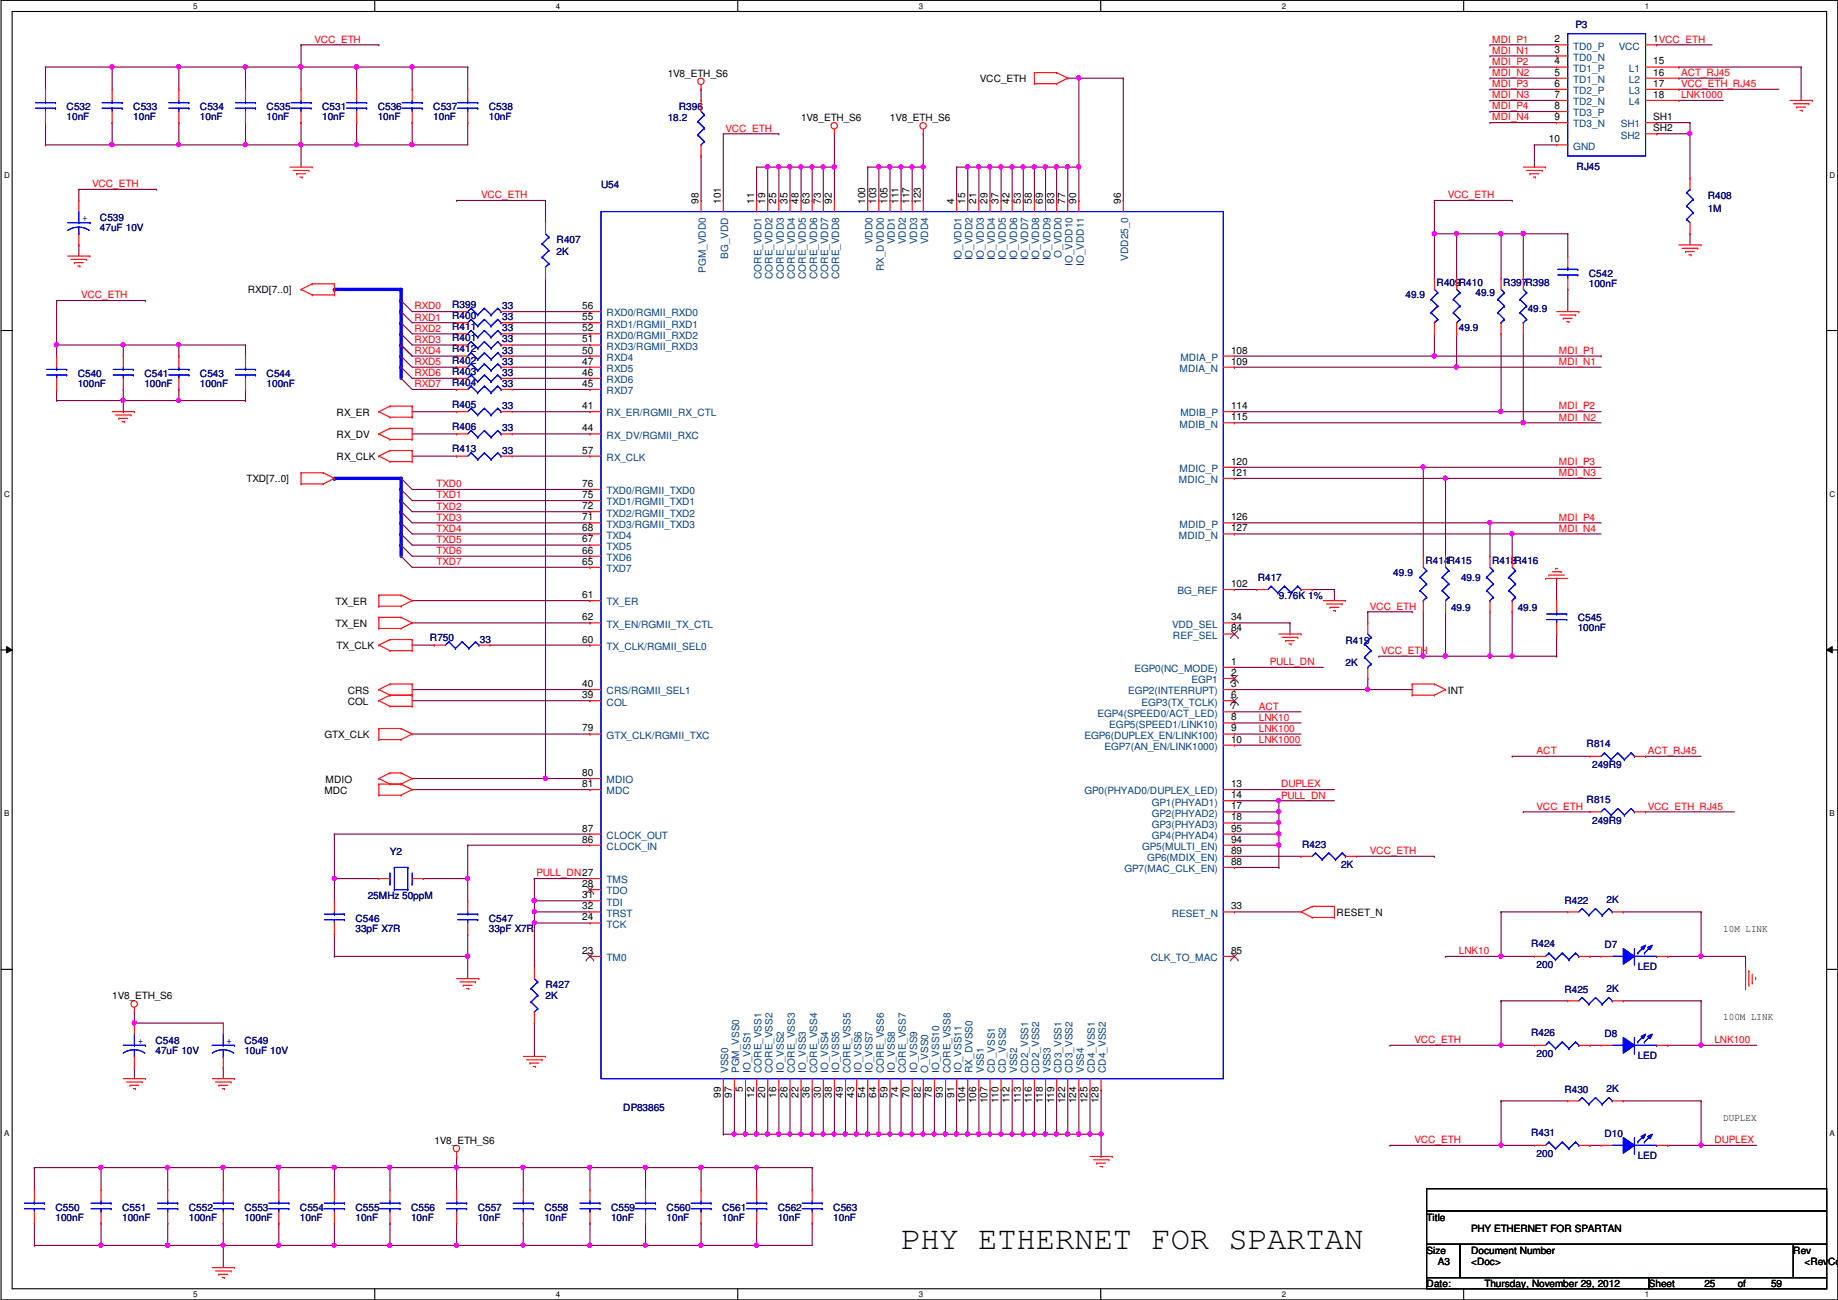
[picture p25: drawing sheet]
<svg xmlns="http://www.w3.org/2000/svg" width="420mm" height="297mm" viewBox="0 0 420 297" stroke-linecap="round" stroke-linejoin="round" font-family="sans-serif">
<defs><g id="words">
<text font-size="7.4" x="206" y="285.5">PHY ETHERNET FOR SPARTAN</text>
<g font-size="2.3" fill="#f00">
<text x="71.9" y="9.7">VCC_ETH</text>
<text x="341.1" y="9.7">MDI_P1</text>
<text x="341.1" y="12.3">MDI_N1</text>
<text x="341.1" y="14.8">MDI_P2</text>
<text x="341.1" y="17.4">MDI_N2</text>
<text x="384.3" y="17.4">ACT_RJ45</text>
<text x="341.1" y="22.4">MDI_N3</text>
<text x="341.1" y="19.9">MDI_P3</text>
<text x="384.3" y="22.4">LNK1000</text>
<text x="384.3" y="19.9">VCC_ETH_RJ45</text>
<text x="341.1" y="27.5">MDI_N4</text>
<text x="341.1" y="25">MDI_P4</text>
<text x="165.9" y="30.1">VCC_ETH</text>
<text x="21.1" y="42.8">VCC_ETH</text>
<text x="110" y="45.3">VCC_ETH</text>
<text x="331" y="45.3">VCC_ETH</text>
<text x="18.5" y="68.2">VCC_ETH</text>
<text x="94.7" y="70.7">RXD0</text>
<text x="94.7" y="73.2">RXD1</text>
<text x="94.7" y="75.8">RXD2</text>
<text x="94.7" y="78.3">RXD3</text>
<text x="94.7" y="80.9">RXD4</text>
<text x="94.7" y="83.4">RXD5</text>
<text x="356.4" y="83.4">MDI_N1</text>
<text x="356.4" y="80.9">MDI_P1</text>
<text x="94.7" y="85.9">RXD6</text>
<text x="94.7" y="88.5">RXD7</text>
<text x="356.4" y="93.6">MDI_P2</text>
<text x="356.4" y="96.1">MDI_N2</text>
<text x="356.4" y="106.3">MDI_P3</text>
<text x="99.8" y="111.3">TXD0</text>
<text x="99.8" y="113.9">TXD1</text>
<text x="356.4" y="108.8">MDI_N3</text>
<text x="99.8" y="116.4">TXD2</text>
<text x="99.8" y="119">TXD3</text>
<text x="356.4" y="119">MDI_P4</text>
<text x="99.8" y="121.5">TXD4</text>
<text x="99.8" y="124">TXD5</text>
<text x="356.4" y="121.5">MDI_N4</text>
<text x="99.8" y="126.6">TXD6</text>
<text x="99.8" y="129.1">TXD7</text>
<text x="313.2" y="139.3">VCC_ETH</text>
<text x="315.7" y="149.4">VCC_ETH</text>
<text x="290.3" y="152">PULL_DN</text>
<text x="287.8" y="162.1">ACT</text>
<text x="287.8" y="164.7">LNK10</text>
<text x="287.8" y="167.2">LNK100</text>
<text x="287.8" y="169.8">LNK1000</text>
<text x="351.3" y="172.3">ACT</text>
<text x="376.7" y="172.3">ACT_RJ45</text>
<text x="292.9" y="179.9">DUPLEX</text>
<text x="292.9" y="182.5">PULL_DN</text>
<text x="351.3" y="185">VCC_ETH</text>
<text x="376.7" y="185">VCC_ETH_RJ45</text>
<text x="313.2" y="195.2">VCC_ETH</text>
<text x="122.7" y="200.2">PULL_DN27</text>
<text x="333.5" y="218">LNK10</text>
<text x="323.3" y="238.3">VCC_ETH</text>
<text x="391.9" y="238.3">LNK100</text>
<text x="323.3" y="261.2">VCC_ETH</text>
<text x="391.9" y="261.2">DUPLEX</text>
</g>
<g font-size="2.3">
<text x="355.3" y="9.7">2</text>
<text x="377.9" y="9.7">1VCC_ETH</text>
<text x="152.6" y="17.5">1V8_ETH_S6</text>
<text x="355.3" y="12.2">3</text>
<text x="355.3" y="14.7">4</text>
<text x="355.3" y="17.3">5</text>
<text x="377.9" y="14.7">15</text>
<text x="377.9" y="17.3">16</text>
<text x="224" y="18.8">VCC_ETH</text>
<text x="355.3" y="19.8">6</text>
<text x="355.3" y="22.4">7</text>
<text x="377.9" y="19.8">17</text>
<text x="377.9" y="22.4">18</text>
<text x="183.1" y="27.7">1V8_ETH_S6</text>
<text x="203.4" y="27.7">1V8_ETH_S6</text>
<text x="355.3" y="24.9">8</text>
<text x="355.3" y="27.4">9</text>
<text x="377.9" y="27.4">SH1</text>
<text x="377.9" y="30">SH2</text>
<text x="354.1" y="32.5">10</text>
<text x="159.7" y="46.6" transform="rotate(-90 159.7 46.6)">98</text>
<text x="164.8" y="46.6" transform="rotate(-90 164.8 46.6)">101</text>
<text x="172.4" y="46.6" transform="rotate(-90 172.4 46.6)">11</text>
<text x="174.9" y="46.6" transform="rotate(-90 174.9 46.6)">19</text>
<text x="177.5" y="46.6" transform="rotate(-90 177.5 46.6)">25</text>
<text x="180" y="46.6" transform="rotate(-90 180 46.6)">35</text>
<text x="182.5" y="46.6" transform="rotate(-90 182.5 46.6)">48</text>
<text x="185.1" y="46.6" transform="rotate(-90 185.1 46.6)">63</text>
<text x="187.6" y="46.6" transform="rotate(-90 187.6 46.6)">73</text>
<text x="190.2" y="46.6" transform="rotate(-90 190.2 46.6)">92</text>
<text x="197.8" y="46.6" transform="rotate(-90 197.8 46.6)">100</text>
<text x="200.3" y="46.6" transform="rotate(-90 200.3 46.6)">103</text>
<text x="202.9" y="46.6" transform="rotate(-90 202.9 46.6)">105</text>
<text x="205.4" y="46.6" transform="rotate(-90 205.4 46.6)">111</text>
<text x="207.9" y="46.6" transform="rotate(-90 207.9 46.6)">117</text>
<text x="210.5" y="46.6" transform="rotate(-90 210.5 46.6)">123</text>
<text x="218.1" y="46.6" transform="rotate(-90 218.1 46.6)">4</text>
<text x="220.6" y="46.6" transform="rotate(-90 220.6 46.6)">15</text>
<text x="223.2" y="46.6" transform="rotate(-90 223.2 46.6)">21</text>
<text x="225.7" y="46.6" transform="rotate(-90 225.7 46.6)">29</text>
<text x="228.3" y="46.6" transform="rotate(-90 228.3 46.6)">37</text>
<text x="230.8" y="46.6" transform="rotate(-90 230.8 46.6)">42</text>
<text x="233.3" y="46.6" transform="rotate(-90 233.3 46.6)">53</text>
<text x="235.9" y="46.6" transform="rotate(-90 235.9 46.6)">58</text>
<text x="238.4" y="46.6" transform="rotate(-90 238.4 46.6)">69</text>
<text x="241" y="46.6" transform="rotate(-90 241 46.6)">83</text>
<text x="243.5" y="46.6" transform="rotate(-90 243.5 46.6)">77</text>
<text x="246" y="46.6" transform="rotate(-90 246 46.6)">90</text>
<text x="256.2" y="46.6" transform="rotate(-90 256.2 46.6)">96</text>
<text x="56.6" y="67.1">RXD[7..0]</text>
<text x="133.1" y="70.6">56</text>
<text x="133.1" y="73.2">55</text>
<text x="133.1" y="75.7">52</text>
<text x="133.1" y="78.2">51</text>
<text x="133.1" y="80.8">50</text>
<text x="133.1" y="83.3">47</text>
<text x="281.4" y="80.8">108</text>
<text x="281.4" y="83.3">109</text>
<text x="133.1" y="85.9">46</text>
<text x="133.1" y="88.4">45</text>
<text x="77" y="95">RX_ER</text>
<text x="133.1" y="93.5">41</text>
<text x="281.4" y="93.5">114</text>
<text x="77" y="100.1">RX_DV</text>
<text x="133.1" y="98.6">44</text>
<text x="281.4" y="96">115</text>
<text x="77" y="105.2">RX_CLK</text>
<text x="133.1" y="103.6">57</text>
<text x="281.4" y="106.2">120</text>
<text x="56.4" y="110.2">TXD[7..0]</text>
<text x="133.1" y="111.3">76</text>
<text x="133.1" y="113.8">75</text>
<text x="281.4" y="108.7">121</text>
<text x="133.1" y="116.3">72</text>
<text x="133.1" y="118.9">71</text>
<text x="281.4" y="118.9">126</text>
<text x="133.1" y="121.4">68</text>
<text x="133.1" y="124">67</text>
<text x="281.4" y="121.4">127</text>
<text x="133.1" y="126.5">66</text>
<text x="133.1" y="129">65</text>
<text x="133.1" y="136.7">61</text>
<text x="281.4" y="134.1">102</text>
<text x="76.7" y="138.2">TX_ER</text>
<text x="76.7" y="143.3">TX_EN</text>
<text x="133.1" y="141.7">62</text>
<text x="281.4" y="141.7">34</text>
<text x="77" y="148.3">TX_CLK</text>
<text x="133.1" y="146.8">60</text>
<text x="281.4" y="144.3">84</text>
<text x="281.4" y="154.4">2</text>
<text x="281.4" y="151.9">1</text>
<text x="79.5" y="158.5">CRS</text>
<text x="79.5" y="161">COL</text>
<text x="133.1" y="157">40</text>
<text x="133.1" y="159.5">39</text>
<text x="281.4" y="159.5">6</text>
<text x="281.4" y="157">3</text>
<text x="331" y="158.5">INT</text>
<text x="133.1" y="167.1">79</text>
<text x="281.4" y="167.1">9</text>
<text x="281.4" y="164.6">8</text>
<text x="281.4" y="162.1">7</text>
<text x="74.2" y="168.7">GTX_CLK</text>
<text x="281.4" y="169.7">10</text>
<text x="74.4" y="178.8">MDIO</text>
<text x="133.1" y="177.3">80</text>
<text x="133.1" y="179.8">81</text>
<text x="281.4" y="179.8">13</text>
<text x="74.2" y="181.4">MDC</text>
<text x="281.4" y="184.9">17</text>
<text x="281.4" y="182.4">14</text>
<text x="133.1" y="190">87</text>
<text x="281.4" y="190">95</text>
<text x="281.4" y="187.5">18</text>
<text x="133.1" y="192.5">86</text>
<text x="281.4" y="197.6">88</text>
<text x="281.4" y="195.1">89</text>
<text x="281.4" y="192.5">94</text>
<text x="133.1" y="202.7">28</text>
<text x="133.1" y="205.2">31</text>
<text x="133.1" y="207.8">32</text>
<text x="281.4" y="207.8">33</text>
<text x="305.6" y="209.3">RESET_N</text>
<text x="133.1" y="210.3">24</text>
<text x="393.9" y="212.9">10M LINK</text>
<text x="133.1" y="217.9">23</text>
<text x="281.4" y="217.9">85</text>
<text x="25.6" y="228.3">1V8_ETH_S6</text>
<text x="393.9" y="233.2">100M LINK</text>
<text x="164.8" y="250.8" transform="rotate(-90 164.8 250.8)">99</text>
<text x="167.3" y="250.8" transform="rotate(-90 167.3 250.8)">97</text>
<text x="169.8" y="249.5" transform="rotate(-90 169.8 249.5)">5</text>
<text x="172.4" y="250.8" transform="rotate(-90 172.4 250.8)">12</text>
<text x="174.9" y="250.8" transform="rotate(-90 174.9 250.8)">20</text>
<text x="177.5" y="250.8" transform="rotate(-90 177.5 250.8)">16</text>
<text x="180" y="250.8" transform="rotate(-90 180 250.8)">26</text>
<text x="182.5" y="250.8" transform="rotate(-90 182.5 250.8)">22</text>
<text x="185.1" y="250.8" transform="rotate(-90 185.1 250.8)">36</text>
<text x="187.6" y="250.8" transform="rotate(-90 187.6 250.8)">30</text>
<text x="190.2" y="250.8" transform="rotate(-90 190.2 250.8)">38</text>
<text x="192.7" y="250.8" transform="rotate(-90 192.7 250.8)">49</text>
<text x="195.2" y="250.8" transform="rotate(-90 195.2 250.8)">43</text>
<text x="197.8" y="250.8" transform="rotate(-90 197.8 250.8)">54</text>
<text x="200.3" y="250.8" transform="rotate(-90 200.3 250.8)">64</text>
<text x="202.9" y="250.8" transform="rotate(-90 202.9 250.8)">59</text>
<text x="205.4" y="250.8" transform="rotate(-90 205.4 250.8)">74</text>
<text x="207.9" y="250.8" transform="rotate(-90 207.9 250.8)">70</text>
<text x="210.5" y="250.8" transform="rotate(-90 210.5 250.8)">82</text>
<text x="213" y="250.8" transform="rotate(-90 213 250.8)">78</text>
<text x="215.6" y="250.8" transform="rotate(-90 215.6 250.8)">93</text>
<text x="218.1" y="250.8" transform="rotate(-90 218.1 250.8)">91</text>
<text x="220.6" y="252.1" transform="rotate(-90 220.6 252.1)">104</text>
<text x="223.2" y="252.1" transform="rotate(-90 223.2 252.1)">106</text>
<text x="225.7" y="252.1" transform="rotate(-90 225.7 252.1)">107</text>
<text x="228.3" y="252.1" transform="rotate(-90 228.3 252.1)">110</text>
<text x="230.8" y="252.1" transform="rotate(-90 230.8 252.1)">112</text>
<text x="233.3" y="252.1" transform="rotate(-90 233.3 252.1)">113</text>
<text x="235.9" y="252.1" transform="rotate(-90 235.9 252.1)">116</text>
<text x="238.4" y="252.1" transform="rotate(-90 238.4 252.1)">118</text>
<text x="241" y="252.1" transform="rotate(-90 241 252.1)">119</text>
<text x="243.5" y="252.1" transform="rotate(-90 243.5 252.1)">122</text>
<text x="246" y="252.1" transform="rotate(-90 246 252.1)">124</text>
<text x="248.6" y="252.1" transform="rotate(-90 248.6 252.1)">125</text>
<text x="251.1" y="252.1" transform="rotate(-90 251.1 252.1)">128</text>
<text x="393.9" y="256">DUPLEX</text>
<text x="99.3" y="261.4">1V8_ETH_S6</text>
<text x="326.1" y="278.9">Title</text>
<text x="336.3" y="281.4">PHY ETHERNET FOR SPARTAN</text>
<text x="326.1" y="286.5">Size</text>
<text x="336.3" y="286.5">Document Number</text>
<text x="409.9" y="286.5">Rev</text>
<text x="328.7" y="289.1">A3</text>
<text x="336.3" y="289.1">&lt;Doc&gt;</text>
<text x="412.5" y="289.1">&lt;RevCod</text>
<text x="326.1" y="294.1">Date:</text>
<text x="339.3" y="294.1">Thursday, November 29, 2012</text>
<text x="376.9" y="294.1">Sheet</text>
<text x="389.6" y="294.1">25</text>
<text x="397.2" y="294.1">of</text>
<text x="404.9" y="294.1">59</text>
</g>
<g font-size="2.3" fill="#004080">
<text x="359.7" y="11.3">TD0_P</text>
<text x="370.1" y="11.3">VCC</text>
<text x="359.7" y="13.9">TD0_N</text>
<text x="359.7" y="16.4">TD1_P</text>
<text x="372.4" y="16.4">L1</text>
<text x="359.7" y="19">TD1_N</text>
<text x="359.7" y="21.5">TD2_P</text>
<text x="372.4" y="19">L2</text>
<text x="372.4" y="21.5">L3</text>
<text x="359.7" y="24">TD2_N</text>
<text x="359.7" y="26.6">TD3_P</text>
<text x="359.7" y="29.1">TD3_N</text>
<text x="370.5" y="29.1">SH1</text>
<text x="372.4" y="24">L4</text>
<text x="359.7" y="34.2">GND</text>
<text x="370.5" y="31.7">SH2</text>
<text x="166.4" y="59.1" transform="rotate(-90 166.4 59.1)">BG_VDD</text>
<text x="199.5" y="55.8" transform="rotate(-90 199.5 55.8)">VDD0</text>
<text x="204.5" y="55.8" transform="rotate(-90 204.5 55.8)">VDD1</text>
<text x="207.1" y="55.8" transform="rotate(-90 207.1 55.8)">VDD2</text>
<text x="209.6" y="55.8" transform="rotate(-90 209.6 55.8)">VDD3</text>
<text x="212.2" y="55.8" transform="rotate(-90 212.2 55.8)">VDD4</text>
<text x="219.8" y="59.5" transform="rotate(-90 219.8 59.5)">IO_VDD1</text>
<text x="222.3" y="59.5" transform="rotate(-90 222.3 59.5)">IO_VDD2</text>
<text x="224.9" y="59.5" transform="rotate(-90 224.9 59.5)">IO_VDD3</text>
<text x="227.4" y="59.5" transform="rotate(-90 227.4 59.5)">IO_VDD4</text>
<text x="229.9" y="59.5" transform="rotate(-90 229.9 59.5)">IO_VDD5</text>
<text x="232.5" y="59.5" transform="rotate(-90 232.5 59.5)">IO_VDD6</text>
<text x="235" y="59.5" transform="rotate(-90 235 59.5)">IO_VDD7</text>
<text x="237.6" y="59.5" transform="rotate(-90 237.6 59.5)">IO_VDD8</text>
<text x="240.1" y="59.5" transform="rotate(-90 240.1 59.5)">IO_VDD9</text>
<text x="242.6" y="58.8" transform="rotate(-90 242.6 58.8)">O_VDD0</text>
<text x="257.9" y="59.6" transform="rotate(-90 257.9 59.6)">VDD25_0</text>
<text x="161.4" y="62.3" transform="rotate(-90 161.4 62.3)">PGM_VDD0</text>
<text x="174.1" y="63.8" transform="rotate(-90 174.1 63.8)">CORE_VDD1</text>
<text x="176.6" y="63.8" transform="rotate(-90 176.6 63.8)">CORE_VDD2</text>
<text x="179.1" y="63.8" transform="rotate(-90 179.1 63.8)">CORE_VDD3</text>
<text x="181.7" y="63.8" transform="rotate(-90 181.7 63.8)">CORE_VDD4</text>
<text x="184.2" y="63.8" transform="rotate(-90 184.2 63.8)">CORE_VDD5</text>
<text x="186.8" y="63.8" transform="rotate(-90 186.8 63.8)">CORE_VDD6</text>
<text x="189.3" y="63.8" transform="rotate(-90 189.3 63.8)">CORE_VDD7</text>
<text x="191.8" y="63.8" transform="rotate(-90 191.8 63.8)">CORE_VDD8</text>
<text x="202" y="62" transform="rotate(-90 202 62)">RX_DVDD0</text>
<text x="245.2" y="60.8" transform="rotate(-90 245.2 60.8)">IO_VDD10</text>
<text x="247.7" y="60.8" transform="rotate(-90 247.7 60.8)">IO_VDD11</text>
<text x="138.7" y="72.3">RXD0/RGMII_RXD0</text>
<text x="138.7" y="74.8">RXD1/RGMII_RXD1</text>
<text x="138.7" y="77.4">RXD0/RGMII_RXD2</text>
<text x="138.7" y="79.9">RXD3/RGMII_RXD3</text>
<text x="138.7" y="82.5">RXD4</text>
<text x="269.8" y="82.5">MDIA_P</text>
<text x="138.7" y="85">RXD5</text>
<text x="138.7" y="87.5">RXD6</text>
<text x="269.7" y="85">MDIA_N</text>
<text x="138.7" y="90.1">RXD7</text>
<text x="138.7" y="95.2">RX_ER/RGMII_RX_CTL</text>
<text x="269.8" y="95.2">MDIB_P</text>
<text x="138.7" y="100.2">RX_DV/RGMII_RXC</text>
<text x="269.7" y="97.7">MDIB_N</text>
<text x="138.7" y="105.3">RX_CLK</text>
<text x="269.7" y="107.9">MDIC_P</text>
<text x="138.7" y="112.9">TXD0/RGMII_TXD0</text>
<text x="269.5" y="110.4">MDIC_N</text>
<text x="138.7" y="115.5">TXD1/RGMII_TXD1</text>
<text x="138.7" y="118">TXD2/RGMII_TXD2</text>
<text x="138.7" y="120.6">TXD3/RGMII_TXD3</text>
<text x="138.7" y="123.1">TXD4</text>
<text x="138.7" y="125.6">TXD5</text>
<text x="269.5" y="123.1">MDID_N</text>
<text x="269.7" y="120.6">MDID_P</text>
<text x="138.7" y="128.2">TXD6</text>
<text x="138.7" y="130.7">TXD7</text>
<text x="269.1" y="135.8">BG_REF</text>
<text x="138.7" y="138.3">TX_ER</text>
<text x="138.7" y="143.4">TX_EN/RGMII_TX_CTL</text>
<text x="268" y="143.4">VDD_SEL</text>
<text x="138.7" y="148.5">TX_CLK/RGMII_SEL0</text>
<text x="268.1" y="146">REF_SEL</text>
<text x="259.3" y="153.6">EGP0(NC_MODE)</text>
<text x="138.7" y="158.7">CRS/RGMII_SEL1</text>
<text x="138.7" y="161.2">COL</text>
<text x="257.9" y="158.7">EGP2(INTERRUPT)</text>
<text x="260.9" y="161.2">EGP3(TX_TCLK)</text>
<text x="272.4" y="156.1">EGP1</text>
<text x="250.9" y="163.7">EGP4(SPEED0/ACT_LED)</text>
<text x="253.6" y="166.3">EGP5(SPEED1/LINK10)</text>
<text x="138.7" y="168.8">GTX_CLK/RGMII_TXC</text>
<text x="247.9" y="168.8">EGP6(DUPLEX_EN/LINK100)</text>
<text x="252.5" y="171.4">EGP7(AN_EN/LINK1000)</text>
<text x="138.7" y="179">MDIO</text>
<text x="138.7" y="181.5">MDC</text>
<text x="247.9" y="181.5">GP0(PHYAD0/DUPLEX_LED)</text>
<text x="263.3" y="184.1">GP1(PHYAD1)</text>
<text x="138.7" y="191.7">CLOCK_OUT</text>
<text x="263.3" y="191.7">GP4(PHYAD4)</text>
<text x="263.3" y="189.1">GP3(PHYAD3)</text>
<text x="263.3" y="186.6">GP2(PHYAD2)</text>
<text x="138.7" y="194.2">CLOCK_IN</text>
<text x="261.1" y="194.2">GP5(MULTI_EN)</text>
<text x="262.2" y="196.8">GP6(MDIX_EN)</text>
<text x="138.7" y="201.8">TMS</text>
<text x="257" y="199.3">GP7(MAC_CLK_EN)</text>
<text x="138.7" y="204.4">TDO</text>
<text x="138.7" y="206.9">TDI</text>
<text x="138.7" y="209.5">TRST</text>
<text x="267.9" y="209.5">RESET_N</text>
<text x="138.7" y="212">TCK</text>
<text x="138.7" y="219.6">TM0</text>
<text x="263" y="219.6">CLK_TO_MAC</text>
<text x="166.4" y="245.2" transform="rotate(-90 166.4 245.2)">VSS0</text>
<text x="169" y="245.2" transform="rotate(-90 169 245.2)">PGM_VSS0</text>
<text x="171.5" y="245.2" transform="rotate(-90 171.5 245.2)">IO_VSS1</text>
<text x="174.1" y="245.2" transform="rotate(-90 174.1 245.2)">CORE_VSS1</text>
<text x="176.6" y="245.2" transform="rotate(-90 176.6 245.2)">CORE_VSS2</text>
<text x="179.1" y="245.2" transform="rotate(-90 179.1 245.2)">IO_VSS2</text>
<text x="181.7" y="245.2" transform="rotate(-90 181.7 245.2)">CORE_VSS3</text>
<text x="184.2" y="245.2" transform="rotate(-90 184.2 245.2)">IO_VSS3</text>
<text x="186.8" y="245.2" transform="rotate(-90 186.8 245.2)">CORE_VSS4</text>
<text x="189.3" y="245.2" transform="rotate(-90 189.3 245.2)">IO_VSS4</text>
<text x="191.8" y="245.2" transform="rotate(-90 191.8 245.2)">IO_VSS5</text>
<text x="194.4" y="245.2" transform="rotate(-90 194.4 245.2)">CORE_VSS5</text>
<text x="196.9" y="245.2" transform="rotate(-90 196.9 245.2)">IO_VSS6</text>
<text x="199.5" y="245.2" transform="rotate(-90 199.5 245.2)">IO_VSS7</text>
<text x="202" y="245.2" transform="rotate(-90 202 245.2)">CORE_VSS6</text>
<text x="204.5" y="245.2" transform="rotate(-90 204.5 245.2)">IO_VSS8</text>
<text x="207.1" y="245.2" transform="rotate(-90 207.1 245.2)">CORE_VSS7</text>
<text x="209.6" y="245.2" transform="rotate(-90 209.6 245.2)">IO_VSS9</text>
<text x="212.2" y="245.2" transform="rotate(-90 212.2 245.2)">O_VSS0</text>
<text x="214.7" y="245.2" transform="rotate(-90 214.7 245.2)">IO_VSS10</text>
<text x="217.2" y="245.2" transform="rotate(-90 217.2 245.2)">CORE_VSS8</text>
<text x="219.8" y="245.2" transform="rotate(-90 219.8 245.2)">IO_VSS11</text>
<text x="222.3" y="245.2" transform="rotate(-90 222.3 245.2)">RX_DVSS0</text>
<text x="224.9" y="245.2" transform="rotate(-90 224.9 245.2)">VSS1</text>
<text x="227.4" y="245.2" transform="rotate(-90 227.4 245.2)">CD_VSS1</text>
<text x="229.9" y="245.2" transform="rotate(-90 229.9 245.2)">CD_VSS2</text>
<text x="232.5" y="245.2" transform="rotate(-90 232.5 245.2)">VSS2</text>
<text x="235" y="245.2" transform="rotate(-90 235 245.2)">CD2_VSS1</text>
<text x="237.6" y="245.2" transform="rotate(-90 237.6 245.2)">CD2_VSS2</text>
<text x="240.1" y="245.2" transform="rotate(-90 240.1 245.2)">VSS3</text>
<text x="242.6" y="245.2" transform="rotate(-90 242.6 245.2)">CD3_VSS1</text>
<text x="245.2" y="245.2" transform="rotate(-90 245.2 245.2)">CD3_VSS2</text>
<text x="247.7" y="245.2" transform="rotate(-90 247.7 245.2)">VSS4</text>
<text x="250.3" y="245.2" transform="rotate(-90 250.3 245.2)">CD4_VSS1</text>
<text x="252.8" y="245.2" transform="rotate(-90 252.8 245.2)">CD4_VSS2</text>
</g>
<g font-size="2.3" fill="#000080">
<text x="360.2" y="6.4">P3</text>
<text x="15.2" y="25.1">C532</text>
<text x="15.2" y="27.4">10nF</text>
<text x="30.5" y="25.1">C533</text>
<text x="30.5" y="27.4">10nF</text>
<text x="45.7" y="25.1">C534</text>
<text x="45.7" y="27.4">10nF</text>
<text x="60.9" y="25.1">C535</text>
<text x="60.9" y="27.4">10nF</text>
<text x="73.6" y="25.1">C531</text>
<text x="73.6" y="27.4">10nF</text>
<text x="86.3" y="25.1">C536</text>
<text x="86.3" y="27.4">10nF</text>
<text x="99" y="25.1">C537</text>
<text x="99" y="27.4">10nF</text>
<text x="111.7" y="25.1">C538</text>
<text x="111.7" y="27.4">10nF</text>
<text x="152.6" y="27.7">18.2</text>
<text x="155.2" y="25.1">R396</text>
<text x="360.4" y="38.9">RJ45</text>
<text x="137.4" y="42.9">U54</text>
<text x="390.4" y="45.5">R408</text>
<text x="22.8" y="50.5">C539</text>
<text x="22.8" y="52.8">47uF 10V</text>
<text x="390.4" y="48.5">1M</text>
<text x="127.2" y="55.6">R407</text>
<text x="127.2" y="58.2">2K</text>
<text x="328.4" y="65.3">R409R410</text>
<text x="343.7" y="65.3">R397R398</text>
<text x="363.2" y="63.2">C542</text>
<text x="363.2" y="65.5">100nF</text>
<text x="103.4" y="70.4">R399</text>
<text x="114.8" y="70.6">33</text>
<text x="321.3" y="68.1">49.9</text>
<text x="337.3" y="67.6">49.9</text>
<text x="349.2" y="71.4">49.9</text>
<text x="103.4" y="75.4">R411</text>
<text x="103.4" y="78">R401</text>
<text x="103.4" y="72.9">R400</text>
<text x="114.8" y="75.7">33</text>
<text x="114.8" y="73.2">33</text>
<text x="333.5" y="75.7">49.9</text>
<text x="103.4" y="80.5">R412</text>
<text x="103.4" y="83.1">R402</text>
<text x="114.8" y="80.8">33</text>
<text x="114.8" y="83.3">33</text>
<text x="114.8" y="78.2">33</text>
<text x="17.8" y="86.1">C540</text>
<text x="17.8" y="88.4">100nF</text>
<text x="33" y="86.1">C541</text>
<text x="33" y="88.4">100nF</text>
<text x="45.7" y="86.1">C543</text>
<text x="45.7" y="88.4">100nF</text>
<text x="60.9" y="86.1">C544</text>
<text x="60.9" y="88.4">100nF</text>
<text x="103.4" y="85.6">R403</text>
<text x="103.4" y="88.1">R404</text>
<text x="114.8" y="85.9">33</text>
<text x="114.8" y="88.4">33</text>
<text x="103.4" y="93.2">R405</text>
<text x="114.8" y="93.5">33</text>
<text x="103.4" y="98.3">R406</text>
<text x="114.8" y="98.6">33</text>
<text x="103.4" y="103.4">R413</text>
<text x="114.8" y="103.6">33</text>
<text x="318.5" y="131.6">49.9</text>
<text x="325.9" y="128.8">R414R415</text>
<text x="341.1" y="128.8">R418R416</text>
<text x="287.5" y="132.8">R417</text>
<text x="292.3" y="136.9">9.76K 1%</text>
<text x="334" y="132.8">49.9</text>
<text x="331.7" y="139.7">49.9</text>
<text x="347" y="139.7">49.9</text>
<text x="360.7" y="142">C545</text>
<text x="98.3" y="146.6">R750</text>
<text x="109.7" y="146.8">33</text>
<text x="307.6" y="147.1">R419</text>
<text x="360.7" y="144.3">100nF</text>
<text x="307.6" y="152.1">2K</text>
<text x="362.7" y="170.7">R814</text>
<text x="364" y="175.5">249R9</text>
<text x="362.7" y="183.4">R815</text>
<text x="364" y="188.2">249R9</text>
<text x="89.1" y="195.3">Y2</text>
<text x="297.7" y="193.8">R423</text>
<text x="306.6" y="198.4">2K</text>
<text x="84.1" y="205.5">25MHz 50ppM</text>
<text x="357.6" y="206.5">R422</text>
<text x="367.3" y="206.2">2K</text>
<text x="81.3" y="210.6">C546</text>
<text x="81.3" y="212.9">33pF X7R</text>
<text x="111.7" y="210.6">C547</text>
<text x="111.7" y="212.9">33pF X7R</text>
<text x="350" y="216.4">R424</text>
<text x="351.3" y="221.2">200</text>
<text x="366.8" y="216.7">D7</text>
<text x="374.4" y="221.7">LED</text>
<text x="124.7" y="225.8">R427</text>
<text x="357.6" y="226.8">R425</text>
<text x="367.3" y="226.6">2K</text>
<text x="124.7" y="228.3">2K</text>
<text x="35.5" y="238.5">C548</text>
<text x="55.9" y="238.5">C549</text>
<text x="350" y="236.7">R426</text>
<text x="366.8" y="237">D8</text>
<text x="35.5" y="240.8">47uF 10V</text>
<text x="55.9" y="240.8">10uF 10V</text>
<text x="351.3" y="241.6">200</text>
<text x="374.4" y="242.1">LED</text>
<text x="357.6" y="249.7">R430</text>
<text x="367.3" y="249.4">2K</text>
<text x="142.5" y="253.7">DP83865</text>
<text x="350" y="259.6">R431</text>
<text x="366.8" y="259.8">D10</text>
<text x="351.3" y="264.4">200</text>
<text x="374.4" y="264.9">LED</text>
<text x="12.7" y="276.6">C550</text>
<text x="12.7" y="278.9">100nF</text>
<text x="27.9" y="276.6">C551</text>
<text x="27.9" y="278.9">100nF</text>
<text x="43.2" y="276.6">C552</text>
<text x="43.2" y="278.9">100nF</text>
<text x="55.9" y="276.6">C553</text>
<text x="55.9" y="278.9">100nF</text>
<text x="68.6" y="276.6">C554</text>
<text x="68.6" y="278.9">10nF</text>
<text x="81.3" y="276.6">C555</text>
<text x="81.3" y="278.9">10nF</text>
<text x="94" y="276.6">C556</text>
<text x="94" y="278.9">10nF</text>
<text x="109.2" y="276.6">C557</text>
<text x="109.2" y="278.9">10nF</text>
<text x="124.4" y="276.6">C558</text>
<text x="124.4" y="278.9">10nF</text>
<text x="139.7" y="276.6">C559</text>
<text x="139.7" y="278.9">10nF</text>
<text x="152.4" y="276.6">C560</text>
<text x="152.4" y="278.9">10nF</text>
<text x="165.1" y="276.6">C561</text>
<text x="165.1" y="278.9">10nF</text>
<text x="177.8" y="276.6">C562</text>
<text x="177.8" y="278.9">10nF</text>
<text x="190.5" y="276.6">C563</text>
<text x="190.5" y="278.9">10nF</text>
</g>
<g font-size="2.3" fill="#00f">
<text x="18.8" y="50.5">+</text>
<text x="31.5" y="238.5">+</text>
<text x="51.8" y="238.5">+</text>
</g>
<g font-size="1.8">
<text x="44.2" y="1.9">5</text>
<text x="127.1" y="1.9">4</text>
<text x="210" y="1.9">3</text>
<text x="293" y="1.9">2</text>
<text x="376" y="1.9">1</text>
<text x=".9" y="40.6">D</text>
<text x="418.2" y="40.6">D</text>
<text x=".9" y="113.5">C</text>
<text x="418.2" y="113.5">C</text>
<text x=".9" y="186.5">B</text>
<text x="418.2" y="186.5">B</text>
<text x=".9" y="259.5">A</text>
<text x="418.2" y="259.5">A</text>
<text x="44.2" y="296.3">5</text>
<text x="127.1" y="296.3">4</text>
<text x="210" y="296.3">3</text>
<text x="293" y="296.3">2</text>
<text x="376" y="296.3">1</text>
</g>
</g></defs>
<path d="M.2 .1h419.9v296.9h-419.9zM2.8 2.6h414.8v291.9h-414.8z" fill="none" stroke="#000" stroke-width=".25"/>
<g fill="#fff">
<path d="M44.2 .3h1v2.1h-1z"/>
<path d="M44.2 294.7h1v2.1h-1z"/>
</g>
<path d="M85.7 .1v2.5M85.7 294.5v2.5" fill="none" stroke="#000" stroke-width=".25"/>
<g fill="#fff">
<path d="M127.1 .3h1v2.1h-1z"/>
<path d="M127.1 294.7h1v2.1h-1z"/>
</g>
<path d="M168.6 .1v2.5M168.6 294.5v2.5" fill="none" stroke="#000" stroke-width=".25"/>
<g fill="#fff">
<path d="M210 .3h1.1v2.1h-1.1z"/>
<path d="M210 294.7h1.1v2.1h-1.1z"/>
</g>
<path d="M251.6 .1v2.5M251.6 294.5v2.5" fill="none" stroke="#000" stroke-width=".25"/>
<g fill="#fff">
<path d="M293 .3h1v2.1h-1z"/>
<path d="M293 294.7h1v2.1h-1z"/>
</g>
<path d="M334.6 .1v2.5M334.6 294.5v2.5" fill="none" stroke="#000" stroke-width=".25"/>
<g fill="#fff">
<path d="M376 .3h1v2.1h-1z"/>
<path d="M376 294.7h1v2.1h-1z"/>
<path d="M.9 39h1.3v2.1h-1.3z"/>
<path d="M418.2 39h1.3v2.1h-1.3z"/>
<path d="M.9 111.9h1.3v2.1h-1.3z"/>
<path d="M418.2 111.9h1.3v2.1h-1.3z"/>
</g>
<path d="M.2 75.5h2.6M417.6 75.5h2.5" fill="none" stroke="#000" stroke-width=".25"/>
<g fill="#fff">
<path d="M.9 184.9h1.2v2h-1.2z"/>
<path d="M418.2 184.9h1.2v2h-1.2z"/>
</g>
<path d="M.2 148.5h2.6M417.6 148.5h2.5" fill="none" stroke="#000" stroke-width=".25"/>
<path d="M1.5 147.7l1.3 .8-1.3 .7zM417.6 148.5l1.2-.8v1.5z" fill="#000"/>
<path d="M1.5 147.7l1.3 .8-1.3 .7zM417.6 148.5l1.2-.8v1.5z" fill="none" stroke="#000" stroke-width=".23"/>
<g fill="#fff">
<path d="M.9 257.9h1.1v2h-1.1z"/>
<path d="M418.2 257.9h1.1v2h-1.1z"/>
</g>
<path d="M.2 221.5h2.6M417.6 221.5h2.5" fill="none" stroke="#000" stroke-width=".25"/>
<path d="M165.3 259.2h.1M165.3 249v10.2M165.3 259.2h2.6M167.9 259.2h.1" fill="none" stroke="#800040" stroke-width=".25"/>
<circle cx="167.8" cy="259.1" r=".48" fill="#f0f"/>
<circle cx="167.8" cy="259.1" r=".48" fill="none" stroke="#f0f" stroke-width=".25"/>
<path d="M167.9 259.2h.1M167.9 259.2h2.5M167.9 249v10.2M170.4 259.2h.1M249.2 259.2h.1M249.2 249v10.2M249.2 259.2h2.5M251.7 249h.1M251.7 259.2h.1M251.7 249v10.2" fill="none" stroke="#800040" stroke-width=".25"/>
<circle cx="170.4" cy="259.1" r=".48" fill="#f0f"/>
<circle cx="170.4" cy="259.1" r=".48" fill="none" stroke="#f0f" stroke-width=".25"/>
<path d="M170.4 259.2h.1M170.4 249v10.2M170.4 259.2h2.6M173 259.2h.1" fill="none" stroke="#800040" stroke-width=".25"/>
<circle cx="172.9" cy="259.1" r=".48" fill="#f0f"/>
<circle cx="172.9" cy="259.1" r=".48" fill="none" stroke="#f0f" stroke-width=".25"/>
<path d="M173 259.2h.1M173 249v10.2M173 259.2h2.5M175.5 259.2h.1" fill="none" stroke="#800040" stroke-width=".25"/>
<circle cx="175.5" cy="259.1" r=".48" fill="#f0f"/>
<circle cx="175.5" cy="259.1" r=".48" fill="none" stroke="#f0f" stroke-width=".25"/>
<path d="M175.5 259.2h.1M175.5 249v10.2M175.5 259.2h2.5M178 259.2h.1" fill="none" stroke="#800040" stroke-width=".25"/>
<circle cx="178" cy="259.1" r=".48" fill="#f0f"/>
<circle cx="178" cy="259.1" r=".48" fill="none" stroke="#f0f" stroke-width=".25"/>
<path d="M178 259.2h.1M178 249v10.2M178 259.2h2.6M180.6 259.2h.1" fill="none" stroke="#800040" stroke-width=".25"/>
<circle cx="180.5" cy="259.1" r=".48" fill="#f0f"/>
<circle cx="180.5" cy="259.1" r=".48" fill="none" stroke="#f0f" stroke-width=".25"/>
<path d="M180.6 259.2h.1M180.6 249v10.2M180.6 259.2h2.5M183.1 259.2h.1" fill="none" stroke="#800040" stroke-width=".25"/>
<circle cx="183.1" cy="259.1" r=".48" fill="#f0f"/>
<circle cx="183.1" cy="259.1" r=".48" fill="none" stroke="#f0f" stroke-width=".25"/>
<path d="M183.1 259.2h.1M183.1 249v10.2M183.1 259.2h2.6M185.7 259.2h.1" fill="none" stroke="#800040" stroke-width=".25"/>
<circle cx="185.6" cy="259.1" r=".48" fill="#f0f"/>
<circle cx="185.6" cy="259.1" r=".48" fill="none" stroke="#f0f" stroke-width=".25"/>
<path d="M185.7 259.2h.1M185.7 249v10.2M185.7 259.2h2.5M188.2 259.2h.1" fill="none" stroke="#800040" stroke-width=".25"/>
<circle cx="188.2" cy="259.1" r=".48" fill="#f0f"/>
<circle cx="188.2" cy="259.1" r=".48" fill="none" stroke="#f0f" stroke-width=".25"/>
<path d="M188.2 259.2h.1M188.2 249v10.2M188.2 259.2h2.5M190.7 259.2h.1" fill="none" stroke="#800040" stroke-width=".25"/>
<circle cx="190.7" cy="259.1" r=".48" fill="#f0f"/>
<circle cx="190.7" cy="259.1" r=".48" fill="none" stroke="#f0f" stroke-width=".25"/>
<path d="M190.7 259.2h.1M190.7 249v10.2M190.7 259.2h2.6M193.3 259.2h.1" fill="none" stroke="#800040" stroke-width=".25"/>
<circle cx="193.2" cy="259.1" r=".48" fill="#f0f"/>
<circle cx="193.2" cy="259.1" r=".48" fill="none" stroke="#f0f" stroke-width=".25"/>
<path d="M193.3 259.2h.1M193.3 249v10.2M193.3 259.2h2.5M195.8 259.2h.1" fill="none" stroke="#800040" stroke-width=".25"/>
<circle cx="195.8" cy="259.1" r=".48" fill="#f0f"/>
<circle cx="195.8" cy="259.1" r=".48" fill="none" stroke="#f0f" stroke-width=".25"/>
<path d="M195.8 259.2h.1M195.8 249v10.2M195.8 259.2h2.6M198.4 259.2h.1" fill="none" stroke="#800040" stroke-width=".25"/>
<circle cx="198.3" cy="259.1" r=".48" fill="#f0f"/>
<circle cx="198.3" cy="259.1" r=".48" fill="none" stroke="#f0f" stroke-width=".25"/>
<path d="M198.4 259.2h.1M198.4 249v10.2M198.4 259.2h2.5M200.9 259.2h.1" fill="none" stroke="#800040" stroke-width=".25"/>
<circle cx="200.9" cy="259.1" r=".48" fill="#f0f"/>
<circle cx="200.9" cy="259.1" r=".48" fill="none" stroke="#f0f" stroke-width=".25"/>
<path d="M200.9 259.2h.1M200.9 249v10.2M200.9 259.2h2.5M203.4 259.2h.1" fill="none" stroke="#800040" stroke-width=".25"/>
<circle cx="203.4" cy="259.1" r=".48" fill="#f0f"/>
<circle cx="203.4" cy="259.1" r=".48" fill="none" stroke="#f0f" stroke-width=".25"/>
<path d="M203.4 259.2h.1M203.4 249v10.2M203.4 259.2h2.6M206 259.2h.1" fill="none" stroke="#800040" stroke-width=".25"/>
<circle cx="205.9" cy="259.1" r=".48" fill="#f0f"/>
<circle cx="205.9" cy="259.1" r=".48" fill="none" stroke="#f0f" stroke-width=".25"/>
<path d="M206 259.2h.1M206 249v10.2M206 259.2h2.5M208.5 259.2h.1" fill="none" stroke="#800040" stroke-width=".25"/>
<circle cx="208.5" cy="259.1" r=".48" fill="#f0f"/>
<circle cx="208.5" cy="259.1" r=".48" fill="none" stroke="#f0f" stroke-width=".25"/>
<path d="M208.5 259.2h.1M208.5 249v10.2M208.5 259.2h2.6M211.1 259.2h.1" fill="none" stroke="#800040" stroke-width=".25"/>
<circle cx="211" cy="259.1" r=".48" fill="#f0f"/>
<circle cx="211" cy="259.1" r=".48" fill="none" stroke="#f0f" stroke-width=".25"/>
<path d="M211.1 259.2h.1M211.1 249v10.2M211.1 259.2h2.5M213.6 259.2h.1" fill="none" stroke="#800040" stroke-width=".25"/>
<circle cx="213.6" cy="259.1" r=".48" fill="#f0f"/>
<circle cx="213.6" cy="259.1" r=".48" fill="none" stroke="#f0f" stroke-width=".25"/>
<path d="M213.6 259.2h.1M213.6 249v10.2M213.6 259.2h2.5M216.1 259.2h.1" fill="none" stroke="#800040" stroke-width=".25"/>
<circle cx="216.1" cy="259.1" r=".48" fill="#f0f"/>
<circle cx="216.1" cy="259.1" r=".48" fill="none" stroke="#f0f" stroke-width=".25"/>
<path d="M216.1 259.2h.1M216.1 249v10.2M216.1 259.2h2.6M218.7 259.2h.1" fill="none" stroke="#800040" stroke-width=".25"/>
<circle cx="218.6" cy="259.1" r=".48" fill="#f0f"/>
<circle cx="218.6" cy="259.1" r=".48" fill="none" stroke="#f0f" stroke-width=".25"/>
<path d="M218.7 259.2h.1M218.7 249v10.2M218.7 259.2h2.5M221.2 259.2h.1" fill="none" stroke="#800040" stroke-width=".25"/>
<circle cx="221.2" cy="259.1" r=".48" fill="#f0f"/>
<circle cx="221.2" cy="259.1" r=".48" fill="none" stroke="#f0f" stroke-width=".25"/>
<path d="M221.2 259.2h.1M221.2 249v10.2M221.2 259.2h2.6M223.8 259.2h.1" fill="none" stroke="#800040" stroke-width=".25"/>
<circle cx="223.7" cy="259.1" r=".48" fill="#f0f"/>
<circle cx="223.7" cy="259.1" r=".48" fill="none" stroke="#f0f" stroke-width=".25"/>
<path d="M223.8 259.2h.1M223.8 249v10.2M223.8 259.2h2.5M226.3 259.2h.1" fill="none" stroke="#800040" stroke-width=".25"/>
<circle cx="226.3" cy="259.1" r=".48" fill="#f0f"/>
<circle cx="226.3" cy="259.1" r=".48" fill="none" stroke="#f0f" stroke-width=".25"/>
<path d="M226.3 259.2h.1M226.3 249v10.2M226.3 259.2h2.5M228.8 259.2h.1" fill="none" stroke="#800040" stroke-width=".25"/>
<circle cx="228.8" cy="259.1" r=".48" fill="#f0f"/>
<circle cx="228.8" cy="259.1" r=".48" fill="none" stroke="#f0f" stroke-width=".25"/>
<path d="M228.8 259.2h.1M228.8 249v10.2M228.8 259.2h2.6M231.4 259.2h.1" fill="none" stroke="#800040" stroke-width=".25"/>
<circle cx="231.3" cy="259.1" r=".48" fill="#f0f"/>
<circle cx="231.3" cy="259.1" r=".48" fill="none" stroke="#f0f" stroke-width=".25"/>
<path d="M231.4 259.2h.1M231.4 249v10.2M231.4 259.2h2.5M233.9 259.2h.1" fill="none" stroke="#800040" stroke-width=".25"/>
<circle cx="233.9" cy="259.1" r=".48" fill="#f0f"/>
<circle cx="233.9" cy="259.1" r=".48" fill="none" stroke="#f0f" stroke-width=".25"/>
<path d="M233.9 259.2h.1M233.9 249v10.2M233.9 259.2h2.6M236.5 259.2h.1" fill="none" stroke="#800040" stroke-width=".25"/>
<circle cx="236.4" cy="259.1" r=".48" fill="#f0f"/>
<circle cx="236.4" cy="259.1" r=".48" fill="none" stroke="#f0f" stroke-width=".25"/>
<path d="M236.5 259.2h.1M236.5 249v10.2M236.5 259.2h2.5M239 259.2h.1" fill="none" stroke="#800040" stroke-width=".25"/>
<circle cx="239" cy="259.1" r=".48" fill="#f0f"/>
<circle cx="239" cy="259.1" r=".48" fill="none" stroke="#f0f" stroke-width=".25"/>
<path d="M239 259.2h.1M239 249v10.2M239 259.2h2.5M241.5 259.2h.1" fill="none" stroke="#800040" stroke-width=".25"/>
<circle cx="241.5" cy="259.1" r=".48" fill="#f0f"/>
<circle cx="241.5" cy="259.1" r=".48" fill="none" stroke="#f0f" stroke-width=".25"/>
<path d="M241.5 259.2h.1M241.5 249v10.2M241.5 259.2h2.6M244.1 259.2h.1M244.1 249v10.2" fill="none" stroke="#800040" stroke-width=".25"/>
<circle cx="244" cy="259.1" r=".48" fill="#f0f"/>
<circle cx="244" cy="259.1" r=".48" fill="none" stroke="#f0f" stroke-width=".25"/>
<path d="M244.1 259.2h2.5M246.6 259.2h.1M246.6 249v10.2" fill="none" stroke="#800040" stroke-width=".25"/>
<circle cx="246.6" cy="259.1" r=".48" fill="#f0f"/>
<circle cx="246.6" cy="259.1" r=".48" fill="none" stroke="#f0f" stroke-width=".25"/>
<path d="M246.6 259.2h2.6M249.2 259.2h.1" fill="none" stroke="#800040" stroke-width=".25"/>
<circle cx="249.1" cy="259.1" r=".48" fill="#f0f"/>
<circle cx="249.1" cy="259.1" r=".48" fill="none" stroke="#f0f" stroke-width=".25"/>
<path d="M251.7 259.2v5M251.7 264.2h.1" fill="none" stroke="#800040" stroke-width=".25"/>
<circle cx="251.7" cy="259.1" r=".48" fill="#f0f"/>
<circle cx="251.7" cy="259.1" r=".48" fill="none" stroke="#f0f" stroke-width=".25"/>
<path d="M218.7 38.2h.1M218.7 38.2v7.6M218.7 38.2h2.5M221.2 38.2h.1M246.6 38.2v7.6M246.6 45.8h.1" fill="none" stroke="#800040" stroke-width=".25"/>
<circle cx="246.6" cy="38.1" r=".48" fill="#f0f"/>
<circle cx="246.6" cy="38.1" r=".48" fill="none" stroke="#f0f" stroke-width=".25"/>
<path d="M221.2 38.2h.1M221.2 38.2v7.6" fill="none" stroke="#800040" stroke-width=".25"/>
<circle cx="221.2" cy="38.1" r=".48" fill="#f0f"/>
<circle cx="221.2" cy="38.1" r=".48" fill="none" stroke="#f0f" stroke-width=".25"/>
<path d="M221.2 38.2h2.6M223.8 38.2h.1M223.8 38.2v7.6" fill="none" stroke="#800040" stroke-width=".25"/>
<circle cx="223.7" cy="38.1" r=".48" fill="#f0f"/>
<circle cx="223.7" cy="38.1" r=".48" fill="none" stroke="#f0f" stroke-width=".25"/>
<path d="M223.8 38.2h2.5M226.3 38.2h.1M226.3 38.2v7.6" fill="none" stroke="#800040" stroke-width=".25"/>
<circle cx="226.3" cy="38.1" r=".48" fill="#f0f"/>
<circle cx="226.3" cy="38.1" r=".48" fill="none" stroke="#f0f" stroke-width=".25"/>
<path d="M226.3 38.2h2.5M228.8 38.2h.1M228.8 38.2v7.6" fill="none" stroke="#800040" stroke-width=".25"/>
<circle cx="228.8" cy="38.1" r=".48" fill="#f0f"/>
<circle cx="228.8" cy="38.1" r=".48" fill="none" stroke="#f0f" stroke-width=".25"/>
<path d="M228.8 38.2h2.6M231.4 38.2h.1M231.4 38.2v7.6" fill="none" stroke="#800040" stroke-width=".25"/>
<circle cx="231.3" cy="38.1" r=".48" fill="#f0f"/>
<circle cx="231.3" cy="38.1" r=".48" fill="none" stroke="#f0f" stroke-width=".25"/>
<path d="M231.4 38.2h2.5M233.9 38.2h.1M233.9 38.2v7.6" fill="none" stroke="#800040" stroke-width=".25"/>
<circle cx="233.9" cy="38.1" r=".48" fill="#f0f"/>
<circle cx="233.9" cy="38.1" r=".48" fill="none" stroke="#f0f" stroke-width=".25"/>
<path d="M233.9 38.2h2.6M236.5 38.2h.1M236.5 38.2v7.6" fill="none" stroke="#800040" stroke-width=".25"/>
<circle cx="236.4" cy="38.1" r=".48" fill="#f0f"/>
<circle cx="236.4" cy="38.1" r=".48" fill="none" stroke="#f0f" stroke-width=".25"/>
<path d="M236.5 38.2h2.5M239 38.2h.1M239 38.2v7.6" fill="none" stroke="#800040" stroke-width=".25"/>
<circle cx="239" cy="38.1" r=".48" fill="#f0f"/>
<circle cx="239" cy="38.1" r=".48" fill="none" stroke="#f0f" stroke-width=".25"/>
<path d="M239 38.2h2.5M241.5 38.2h.1M241.5 38.2v7.6" fill="none" stroke="#800040" stroke-width=".25"/>
<circle cx="241.5" cy="38.1" r=".48" fill="#f0f"/>
<circle cx="241.5" cy="38.1" r=".48" fill="none" stroke="#f0f" stroke-width=".25"/>
<path d="M241.5 38.2h2.6M244.1 38.2h.1M244.1 38.2v7.6" fill="none" stroke="#800040" stroke-width=".25"/>
<circle cx="244" cy="38.1" r=".48" fill="#f0f"/>
<circle cx="244" cy="38.1" r=".48" fill="none" stroke="#f0f" stroke-width=".25"/>
<path d="M246.6 17.9v20.3M244.1 38.2h2.5M246.6 38.2h.1" fill="none" stroke="#800040" stroke-width=".25"/>
<circle cx="246.6" cy="17.8" r=".48" fill="#f0f"/>
<circle cx="246.6" cy="17.8" r=".48" fill="none" stroke="#f0f" stroke-width=".25"/>
<path d="M256.8 17.9v27.9M211.1 38.2h.1M211.1 38.2v7.6M256.8 45.8h.1" fill="none" stroke="#800040" stroke-width=".25"/>
<circle cx="211" cy="38.1" r=".48" fill="#f0f"/>
<circle cx="211" cy="38.1" r=".48" fill="none" stroke="#f0f" stroke-width=".25"/>
<path d="M198.4 38.2v7.6M200.9 38.2h.1M200.9 38.2v7.6M208.5 38.2h.1M208.5 38.2h2.6M198.4 45.8h.1" fill="none" stroke="#800040" stroke-width=".25"/>
<circle cx="200.9" cy="38.1" r=".48" fill="#f0f"/>
<circle cx="200.9" cy="38.1" r=".48" fill="none" stroke="#f0f" stroke-width=".25"/>
<path d="M198.4 38.2h.1M198.4 38.2h2.5M203.4 38.2h.1M203.4 38.2v7.6" fill="none" stroke="#800040" stroke-width=".25"/>
<circle cx="203.4" cy="38.1" r=".48" fill="#f0f"/>
<circle cx="203.4" cy="38.1" r=".48" fill="none" stroke="#f0f" stroke-width=".25"/>
<path d="M200.9 38.2h.1M200.9 38.2h2.5M206 38.2h.1M206 38.2v7.6" fill="none" stroke="#800040" stroke-width=".25"/>
<circle cx="205.9" cy="38.1" r=".48" fill="#f0f"/>
<circle cx="205.9" cy="38.1" r=".48" fill="none" stroke="#f0f" stroke-width=".25"/>
<path d="M203.4 38.2h.1M203.4 38.2h2.6M208.5 38.2h.1M208.5 38.2v7.6" fill="none" stroke="#800040" stroke-width=".25"/>
<circle cx="208.5" cy="38.1" r=".48" fill="#f0f"/>
<circle cx="208.5" cy="38.1" r=".48" fill="none" stroke="#f0f" stroke-width=".25"/>
<path d="M165.3 30.6v15.2M190.7 38.2h.1M190.7 38.2v7.6M206 38.2h.1M206 38.2h2.5M165.3 45.8h.1" fill="none" stroke="#800040" stroke-width=".25"/>
<circle cx="190.7" cy="38.1" r=".48" fill="#f0f"/>
<circle cx="190.7" cy="38.1" r=".48" fill="none" stroke="#f0f" stroke-width=".25"/>
<path d="M173 38.2v7.6M175.5 38.2h.1M175.5 38.2v7.6M188.2 38.2h.1M188.2 38.2h2.5M173 45.8h.1" fill="none" stroke="#800040" stroke-width=".25"/>
<circle cx="175.5" cy="38.1" r=".48" fill="#f0f"/>
<circle cx="175.5" cy="38.1" r=".48" fill="none" stroke="#f0f" stroke-width=".25"/>
<path d="M173 38.2h.1M173 38.2h2.5M178 38.2h.1M178 38.2v7.6" fill="none" stroke="#800040" stroke-width=".25"/>
<circle cx="178" cy="38.1" r=".48" fill="#f0f"/>
<circle cx="178" cy="38.1" r=".48" fill="none" stroke="#f0f" stroke-width=".25"/>
<path d="M175.5 38.2h.1M175.5 38.2h2.5M180.6 38.2h.1M180.6 38.2v7.6" fill="none" stroke="#800040" stroke-width=".25"/>
<circle cx="180.5" cy="38.1" r=".48" fill="#f0f"/>
<circle cx="180.5" cy="38.1" r=".48" fill="none" stroke="#f0f" stroke-width=".25"/>
<path d="M178 38.2h.1M178 38.2h2.6M183.1 38.2h.1M183.1 38.2v7.6" fill="none" stroke="#800040" stroke-width=".25"/>
<circle cx="183.1" cy="38.1" r=".48" fill="#f0f"/>
<circle cx="183.1" cy="38.1" r=".48" fill="none" stroke="#f0f" stroke-width=".25"/>
<path d="M180.6 38.2h.1M180.6 38.2h2.5M185.7 38.2h.1M185.7 38.2v7.6" fill="none" stroke="#800040" stroke-width=".25"/>
<circle cx="185.6" cy="38.1" r=".48" fill="#f0f"/>
<circle cx="185.6" cy="38.1" r=".48" fill="none" stroke="#f0f" stroke-width=".25"/>
<path d="M183.1 38.2h.1M183.1 38.2h2.6M188.2 38.2h.1M188.2 38.2v7.6" fill="none" stroke="#800040" stroke-width=".25"/>
<circle cx="188.2" cy="38.1" r=".48" fill="#f0f"/>
<circle cx="188.2" cy="38.1" r=".48" fill="none" stroke="#f0f" stroke-width=".25"/>
<g fill="none" stroke="#800040" stroke-width=".25">
<path d="M160.3 35.6h.1M160.3 20.4h.1M160.3 20.4v2.5M160.3 35.6v10.2M185.7 38.2h.1M185.7 38.2h2.5M190.7 30.6h.1M190.7 30.6v7.6M211.1 30.6h.1M211.1 30.6v7.6M94.2 71.2h10.2M94.2 73.7h10.2"/>
<path d="M94.2 76.3h10.2M94.2 78.8h10.2M104.4 71.2h.1M104.4 73.7h.1M104.4 76.3h.1M104.4 78.8h.1M117.1 71.2h17.8M117.1 73.7h17.8M117.1 76.3h17.8M117.1 78.8h17.8M134.9 71.2h.1M134.9 73.7h.1"/>
<path d="M134.9 76.3h.1M134.9 78.8h.1M94.2 81.4h10.2M94.2 83.9h10.2M94.2 86.4h10.2M94.2 89h10.2M94.2 94.1h10.2M94.2 99.1h10.2M104.4 81.4h.1M104.4 83.9h.1M104.4 86.4h.1M104.4 89h.1"/>
<path d="M104.4 94.1h.1M104.4 99.1h.1M117.1 81.4h17.8M117.1 83.9h17.8M117.1 86.4h17.8M117.1 89h17.8M117.1 94.1h17.8M117.1 99.1h17.8M134.9 81.4h.1M134.9 83.9h.1M134.9 86.4h.1M134.9 89h.1"/>
<path d="M134.9 94.1h.1M134.9 99.1h.1M94.2 104.2h10.2M94.2 111.8h40.7M94.2 114.4h40.7M94.2 116.9h40.7M94.2 119.5h40.7M104.4 104.2h.1M117.1 104.2h17.8M134.9 104.2h.1M134.9 111.8h.1M134.9 114.4h.1"/>
<path d="M134.9 116.9h.1M134.9 119.5h.1M94.2 122h40.7M94.2 124.5h40.7M94.2 127.1h40.7M94.2 129.6h40.7M94.2 137.2h40.7M134.9 122h.1M134.9 124.5h.1M134.9 127.1h.1M134.9 129.6h.1M134.9 137.2h.1"/>
<path d="M94.2 142.3h40.7M94.2 157.6h40.7M134.9 142.3h.1M134.9 157.6h.1M94.2 160.1h40.7M94.2 167.7h40.7M94.2 177.9h30.5M124.7 177.9h.1M134.9 160.1h.1M134.9 167.7h.1M76.4 190.6h.1M76.4 190.6h58.5"/>
<path d="M76.4 190.6v10.1M94.2 180.4h40.7M134.9 180.4h.1M76.4 200.7h.1M76.4 200.7h10.2"/>
</g>
<circle cx="76.4" cy="200.7" r=".48" fill="#f0f"/>
<circle cx="76.4" cy="200.7" r=".48" fill="none" stroke="#f0f" stroke-width=".25"/>
<path d="M106.9 193.1h.1M106.9 193.1h28M106.9 193.1v7.6M96.8 200.7h.1M96.8 200.7h10.1M106.9 200.7h.1" fill="none" stroke="#800040" stroke-width=".25"/>
<circle cx="106.9" cy="200.7" r=".48" fill="#f0f"/>
<circle cx="106.9" cy="200.7" r=".48" fill="none" stroke="#f0f" stroke-width=".25"/>
<path d="M76.4 213.4h.1M76.4 218.5h.1M76.4 213.4v5.1M76.4 218.5h30.5M106.9 200.7h.1M106.9 218.5h.1M106.9 200.7v5.1M106.9 218.5v5.1" fill="none" stroke="#800040" stroke-width=".25"/>
<circle cx="106.9" cy="218.5" r=".48" fill="#f0f"/>
<circle cx="106.9" cy="218.5" r=".48" fill="none" stroke="#f0f" stroke-width=".25"/>
<path d="M76.4 200.7h.1M76.4 200.7v5.1M106.9 213.4h.1M106.9 213.4v5.1M122.2 200.7h.1M122.2 210.9h.1M122.2 200.7h12.7M122.2 200.7v5.1M122.2 210.9h12.7" fill="none" stroke="#800040" stroke-width=".25"/>
<circle cx="122.1" cy="210.9" r=".48" fill="#f0f"/>
<circle cx="122.1" cy="210.9" r=".48" fill="none" stroke="#f0f" stroke-width=".25"/>
<path d="M122.2 205.8h.1M122.2 205.8h12.7" fill="none" stroke="#800040" stroke-width=".25"/>
<circle cx="122.1" cy="205.8" r=".48" fill="#f0f"/>
<circle cx="122.1" cy="205.8" r=".48" fill="none" stroke="#f0f" stroke-width=".25"/>
<path d="M124.7 63.6h.1M124.7 63.6v114.3M122.2 208.4h.1M122.2 210.9h.1M122.2 208.4h12.7M122.2 210.9v10.2M122.2 233.8h.1M122.2 233.8v7.6" fill="none" stroke="#800040" stroke-width=".25"/>
<circle cx="124.7" cy="177.8" r=".48" fill="#f0f"/>
<circle cx="124.7" cy="177.8" r=".48" fill="none" stroke="#f0f" stroke-width=".25"/>
<path d="M124.7 45.8h.1M124.7 45.8v5.1M282.2 81.4h45.7M327.9 81.4h.1M333 83.9h.1M333 83.9h33" fill="none" stroke="#800040" stroke-width=".25"/>
<circle cx="332.9" cy="83.9" r=".48" fill="#f0f"/>
<circle cx="332.9" cy="83.9" r=".48" fill="none" stroke="#f0f" stroke-width=".25"/>
<path d="M343.1 94.1h.1M343.1 94.1h22.9M348.2 96.6h.1M348.2 96.6h17.8M325.4 106.8h.1M325.4 106.8h40.6" fill="none" stroke="#800040" stroke-width=".25"/>
<circle cx="325.3" cy="106.7" r=".48" fill="#f0f"/>
<circle cx="325.3" cy="106.7" r=".48" fill="none" stroke="#f0f" stroke-width=".25"/>
<path d="M330.4 109.3h.1M330.4 109.3h35.6" fill="none" stroke="#800040" stroke-width=".25"/>
<circle cx="330.4" cy="109.3" r=".48" fill="#f0f"/>
<circle cx="330.4" cy="109.3" r=".48" fill="none" stroke="#f0f" stroke-width=".25"/>
<path d="M340.6 119.5h.1M340.6 119.5h25.4" fill="none" stroke="#800040" stroke-width=".25"/>
<circle cx="340.6" cy="119.4" r=".48" fill="#f0f"/>
<circle cx="340.6" cy="119.4" r=".48" fill="none" stroke="#f0f" stroke-width=".25"/>
<path d="M327.9 76.3v5.1M327.9 81.4h.1" fill="none" stroke="#800040" stroke-width=".25"/>
<circle cx="327.9" cy="81.3" r=".48" fill="#f0f"/>
<circle cx="327.9" cy="81.3" r=".48" fill="none" stroke="#f0f" stroke-width=".25"/>
<path d="M333 76.3v7.6M343.1 76.3v17.8M282.2 83.9h.1M282.2 83.9h50.8M327.9 81.4h38.1M333 83.9h.1M343.1 94.1h.1M366 81.4h.1" fill="none" stroke="#800040" stroke-width=".25"/>
<circle cx="343.1" cy="94" r=".48" fill="#f0f"/>
<circle cx="343.1" cy="94" r=".48" fill="none" stroke="#f0f" stroke-width=".25"/>
<path d="M348.2 76.3v20.3M282.2 94.1h.1M282.2 94.1h60.9M348.2 96.6h.1" fill="none" stroke="#800040" stroke-width=".25"/>
<circle cx="348.2" cy="96.6" r=".48" fill="#f0f"/>
<circle cx="348.2" cy="96.6" r=".48" fill="none" stroke="#f0f" stroke-width=".25"/>
<path d="M282.2 96.6h.1M282.2 96.6h66M282.2 106.8h.1M282.2 109.3h.1M282.2 106.8h43.2M282.2 109.3h48.2M325.4 106.8h.1M325.4 106.8v20.3M330.4 109.3h.1M330.4 109.3v17.8M345.7 122h.1M345.7 122h20.3" fill="none" stroke="#800040" stroke-width=".25"/>
<circle cx="345.6" cy="122" r=".48" fill="#f0f"/>
<circle cx="345.6" cy="122" r=".48" fill="none" stroke="#f0f" stroke-width=".25"/>
<path d="M343.1 53.4h.1M343.1 53.4h5.1M348.2 53.4h.1M348.2 53.4v10.2M282.2 119.5h.1M282.2 119.5h58.4M340.6 119.5h.1M340.6 119.5v7.6M282.2 122h.1M282.2 122h63.5M345.7 122h.1M345.7 122v5.1" fill="none" stroke="#800040" stroke-width=".25"/>
<circle cx="348.2" cy="53.4" r=".48" fill="#f0f"/>
<circle cx="348.2" cy="53.4" r=".48" fill="none" stroke="#f0f" stroke-width=".25"/>
<circle cx="343.1" cy="53.4" r=".48" fill="#f0f"/>
<circle cx="343.1" cy="53.4" r=".48" fill="none" stroke="#f0f" stroke-width=".25"/>
<path d="M327.9 53.4h.1M327.9 53.4h15.2M333 53.4h.1M333 53.4v10.2M343.1 53.4h.1M343.1 53.4v10.2" fill="none" stroke="#800040" stroke-width=".25"/>
<circle cx="332.9" cy="53.4" r=".48" fill="#f0f"/>
<circle cx="332.9" cy="53.4" r=".48" fill="none" stroke="#f0f" stroke-width=".25"/>
<path d="M325.4 139.8v10.1M325.4 149.9h.1M325.4 149.9h5M330.4 149.9h.1" fill="none" stroke="#800040" stroke-width=".25"/>
<circle cx="325.3" cy="149.9" r=".48" fill="#f0f"/>
<circle cx="325.3" cy="149.9" r=".48" fill="none" stroke="#f0f" stroke-width=".25"/>
<circle cx="330.4" cy="149.9" r=".48" fill="#f0f"/>
<circle cx="330.4" cy="149.9" r=".48" fill="none" stroke="#f0f" stroke-width=".25"/>
<path d="M340.6 139.8v10.1M345.7 139.8h.1M345.7 139.8v10.1M340.6 149.9h.1M340.6 149.9h5.1M345.7 149.9h.1" fill="none" stroke="#800040" stroke-width=".25"/>
<circle cx="345.6" cy="149.9" r=".48" fill="#f0f"/>
<circle cx="345.6" cy="149.9" r=".48" fill="none" stroke="#f0f" stroke-width=".25"/>
<path d="M330.4 139.8v10.1M330.4 149.9h.1M330.4 149.9h10.2M340.6 149.9h.1" fill="none" stroke="#800040" stroke-width=".25"/>
<circle cx="340.6" cy="149.9" r=".48" fill="#f0f"/>
<circle cx="340.6" cy="149.9" r=".48" fill="none" stroke="#f0f" stroke-width=".25"/>
<g fill="none" stroke="#800040" stroke-width=".25">
<path d="M327.9 53.4v10.2M348.2 53.4h.1M348.2 53.4h10.2M358.4 53.4h.1M358.4 53.4v5.1M327.9 63.6h.1M358.4 66.1h.1M358.4 66.1v5.1M355.8 132.2h.1M355.8 132.2v5M345.7 149.9h10.1M355.8 149.9h.1"/>
<path d="M355.8 144.9h.1M355.8 144.9v5"/>
</g>
<circle cx="327.9" cy="53.4" r=".48" fill="#f0f"/>
<circle cx="327.9" cy="53.4" r=".48" fill="none" stroke="#f0f" stroke-width=".25"/>
<path d="M282.2 152.5h.1M282.2 152.5h20.3M122.2 205.8h.1M122.2 205.8v2.6" fill="none" stroke="#800040" stroke-width=".25"/>
<circle cx="122.1" cy="205.8" r=".48" fill="#f0f"/>
<circle cx="122.1" cy="205.8" r=".48" fill="none" stroke="#f0f" stroke-width=".25"/>
<path d="M122.2 208.4h.1M122.2 208.4v2.5" fill="none" stroke="#800040" stroke-width=".25"/>
<circle cx="122.1" cy="208.3" r=".48" fill="#f0f"/>
<circle cx="122.1" cy="208.3" r=".48" fill="none" stroke="#f0f" stroke-width=".25"/>
<path d="M282.2 183h10.1M292.3 183h.1" fill="none" stroke="#800040" stroke-width=".25"/>
<circle cx="292.3" cy="182.9" r=".48" fill="#f0f"/>
<circle cx="292.3" cy="182.9" r=".48" fill="none" stroke="#f0f" stroke-width=".25"/>
<path d="M292.3 185.5h.1M292.3 183v2.5" fill="none" stroke="#800040" stroke-width=".25"/>
<circle cx="292.3" cy="185.5" r=".48" fill="#f0f"/>
<circle cx="292.3" cy="185.5" r=".48" fill="none" stroke="#f0f" stroke-width=".25"/>
<path d="M282.2 198.2h.1M282.2 198.2h10.1M282.2 193.1h10.1M282.2 190.6h10.1M292.3 193.1h.1M292.3 198.2h.1M292.3 190.6h.1M292.3 190.6v7.6" fill="none" stroke="#800040" stroke-width=".25"/>
<circle cx="292.3" cy="193.1" r=".48" fill="#f0f"/>
<circle cx="292.3" cy="193.1" r=".48" fill="none" stroke="#f0f" stroke-width=".25"/>
<path d="M282.2 188h10.1M292.3 188h.1M292.3 190.6h.1M292.3 188v2.6" fill="none" stroke="#800040" stroke-width=".25"/>
<circle cx="292.3" cy="190.5" r=".48" fill="#f0f"/>
<circle cx="292.3" cy="190.5" r=".48" fill="none" stroke="#f0f" stroke-width=".25"/>
<path d="M282.2 185.5h10.1M292.3 185.5h.1M292.3 188h.1M292.3 185.5v2.5" fill="none" stroke="#800040" stroke-width=".25"/>
<circle cx="292.3" cy="188" r=".48" fill="#f0f"/>
<circle cx="292.3" cy="188" r=".48" fill="none" stroke="#f0f" stroke-width=".25"/>
<g fill="none" stroke="#800040" stroke-width=".25">
<path d="M327.9 45.8h.1M327.9 45.8v7.6M282.2 134.7h.1M282.2 134.7h5.1M300 134.7h.1M300 134.7h5M305 134.7h.1M305 134.7v2.5M312.7 139.8h.1M312.7 139.8v2.5M282.2 157.6h.1M282.2 157.6h40.6"/>
<path d="M312.7 155h.1M312.7 157.6h.1M312.7 155v2.6M282.2 162.6h.1M282.2 165.2h.1M282.2 167.7h.1M282.2 170.3h.1M282.2 162.6h15.2M282.2 165.2h15.2M282.2 167.7h15.2M282.2 170.3h15.2M282.2 180.4h.1"/>
<path d="M282.2 195.7h15.2M282.2 180.4h22.8M292.3 183h.1M292.3 183h12.7M297.4 195.7h.1M282.2 208.4h.1M282.2 208.4h15.2"/>
</g>
<circle cx="312.6" cy="157.5" r=".48" fill="#f0f"/>
<circle cx="312.6" cy="157.5" r=".48" fill="none" stroke="#f0f" stroke-width=".25"/>
<path d="M371.1 208.4h.1M371.1 208.4h17.8M381.2 218.5h.1M388.9 208.4h.1M388.9 208.4v10.1h-7.7" fill="none" stroke="#800040" stroke-width=".25"/>
<circle cx="388.8" cy="218.5" r=".48" fill="#f0f"/>
<circle cx="388.8" cy="218.5" r=".48" fill="none" stroke="#f0f" stroke-width=".25"/>
<path d="M343.1 218.5h.1M343.1 218.5h7.7" fill="none" stroke="#800040" stroke-width=".25"/>
<circle cx="343.1" cy="218.5" r=".48" fill="#f0f"/>
<circle cx="343.1" cy="218.5" r=".48" fill="none" stroke="#f0f" stroke-width=".25"/>
<path d="M343.1 208.4h.1M343.1 208.4v10.1M343.1 208.4h15.3M363.5 218.5h.1M363.5 218.5h2.5M388.9 218.5h.1M388.9 218.5h10.1M371.1 228.7h.1M371.1 228.7h17.8M381.2 238.8h.1M388.9 228.7h.1M388.9 228.7v10.1h-7.7" fill="none" stroke="#800040" stroke-width=".25"/>
<circle cx="388.8" cy="238.8" r=".48" fill="#f0f"/>
<circle cx="388.8" cy="238.8" r=".48" fill="none" stroke="#f0f" stroke-width=".25"/>
<path d="M343.1 238.8h.1M343.1 238.8h7.7" fill="none" stroke="#800040" stroke-width=".25"/>
<circle cx="343.1" cy="238.8" r=".48" fill="#f0f"/>
<circle cx="343.1" cy="238.8" r=".48" fill="none" stroke="#f0f" stroke-width=".25"/>
<path d="M343.1 228.7h.1M343.1 228.7v10.1M343.1 228.7h15.3M363.5 238.8h.1M363.5 238.8h2.5M388.9 238.8h.1M388.9 238.8h12.7M371.1 251.5h.1M371.1 251.5h17.8M388.9 251.5h.1M388.9 251.5v10.2" fill="none" stroke="#800040" stroke-width=".25"/>
<circle cx="388.8" cy="261.7" r=".48" fill="#f0f"/>
<circle cx="388.8" cy="261.7" r=".48" fill="none" stroke="#f0f" stroke-width=".25"/>
<path d="M343.1 251.5h.1M343.1 251.5v10.2M343.1 261.7h.1M343.1 261.7h7.7" fill="none" stroke="#800040" stroke-width=".25"/>
<circle cx="343.1" cy="261.7" r=".48" fill="#f0f"/>
<circle cx="343.1" cy="261.7" r=".48" fill="none" stroke="#f0f" stroke-width=".25"/>
<g fill="none" stroke="#800040" stroke-width=".25">
<path d="M340.6 10.2h.1M340.6 12.8h.1M340.6 15.3h.1M340.6 17.9h.1M340.6 10.2h15.2M340.6 12.8h15.2M340.6 15.3h15.2M340.6 17.9h15.2M340.6 28h.1M340.6 25.5h.1M340.6 22.9h.1M340.6 20.4h.1"/>
<path d="M340.6 28h15.2M340.6 25.5h15.2M340.6 22.9h15.2M340.6 20.4h15.2M378.7 28h.1M378.7 28h7.6M386.3 30.6h.1M386.3 30.6v10.1M330.4 218.5h.1M330.4 218.5h12.7M317.7 238.8h.1M317.7 238.8h25.4"/>
<path d="M343.1 251.5h.1M343.1 251.5h15.3M317.7 261.7h.1M317.7 261.7h25.4M363.5 261.7h.1M363.5 261.7h2.5M388.9 261.7h.1M388.9 261.7h12.7"/>
</g>
<circle cx="386.3" cy="30.5" r=".48" fill="#f0f"/>
<circle cx="386.3" cy="30.5" r=".48" fill="none" stroke="#f0f" stroke-width=".25"/>
<g fill="none" stroke="#800040" stroke-width=".25">
<path d="M350.8 33.1h.1M350.8 33.1h5M350.8 33.1v5.1M378.7 30.6h.1M378.7 30.6h7.6M282.2 142.3h12.7M294.9 142.3h.1M294.9 144.9h.1M294.9 142.3v2.6M51 279.5h.1M51 279.5v5.1M51 284.6h.1"/>
<path d="M51 284.6h12.7"/>
</g>
<circle cx="51" cy="284.5" r=".48" fill="#f0f"/>
<circle cx="51" cy="284.5" r=".48" fill="none" stroke="#f0f" stroke-width=".25"/>
<path d="M38.3 279.5h.1M38.3 279.5v5.1M38.3 284.6h.1M38.3 284.6h12.7M51 284.6h.1M51 284.6v5" fill="none" stroke="#800040" stroke-width=".25"/>
<circle cx="38.3" cy="284.5" r=".48" fill="#f0f"/>
<circle cx="38.3" cy="284.5" r=".48" fill="none" stroke="#f0f" stroke-width=".25"/>
<path d="M23.1 279.5h.1M23.1 279.5v5.1M23.1 284.6h.1M23.1 284.6h15.2" fill="none" stroke="#800040" stroke-width=".25"/>
<circle cx="23.1" cy="284.5" r=".48" fill="#f0f"/>
<circle cx="23.1" cy="284.5" r=".48" fill="none" stroke="#f0f" stroke-width=".25"/>
<path d="M76.4 266.8h.1M76.4 266.8v5.1M76.4 266.8h12.7M89.1 266.8h.1M89.1 266.8v5.1" fill="none" stroke="#800040" stroke-width=".25"/>
<circle cx="89.1" cy="266.7" r=".48" fill="#f0f"/>
<circle cx="89.1" cy="266.7" r=".48" fill="none" stroke="#f0f" stroke-width=".25"/>
<circle cx="76.4" cy="266.7" r=".48" fill="#f0f"/>
<circle cx="76.4" cy="266.7" r=".48" fill="none" stroke="#f0f" stroke-width=".25"/>
<path d="M63.7 266.8h.1M63.7 266.8v5.1" fill="none" stroke="#800040" stroke-width=".25"/>
<circle cx="63.7" cy="266.7" r=".48" fill="#f0f"/>
<circle cx="63.7" cy="266.7" r=".48" fill="none" stroke="#f0f" stroke-width=".25"/>
<path d="M51 266.8h.1M51 266.8v5.1" fill="none" stroke="#800040" stroke-width=".25"/>
<circle cx="51" cy="266.7" r=".48" fill="#f0f"/>
<circle cx="51" cy="266.7" r=".48" fill="none" stroke="#f0f" stroke-width=".25"/>
<path d="M38.3 266.8h.1M38.3 266.8h25.4M38.3 266.8v5.1M51 266.8h.1" fill="none" stroke="#800040" stroke-width=".25"/>
<circle cx="38.3" cy="266.7" r=".48" fill="#f0f"/>
<circle cx="38.3" cy="266.7" r=".48" fill="none" stroke="#f0f" stroke-width=".25"/>
<path d="M23.1 266.8h.1M23.1 266.8v5.1M76.4 279.5h.1M76.4 279.5v5.1M89.1 279.5h.1M89.1 279.5v5.1h-12.7M76.4 284.6h.1" fill="none" stroke="#800040" stroke-width=".25"/>
<circle cx="89.1" cy="284.5" r=".48" fill="#f0f"/>
<circle cx="89.1" cy="284.5" r=".48" fill="none" stroke="#f0f" stroke-width=".25"/>
<circle cx="76.4" cy="284.5" r=".48" fill="#f0f"/>
<circle cx="76.4" cy="284.5" r=".48" fill="none" stroke="#f0f" stroke-width=".25"/>
<path d="M7.9 279.5h.1M7.9 266.8h.1M7.9 266.8v5.1M7.9 279.5v5.1M7.9 266.8h15.2M63.7 279.5h.1M63.7 279.5v5.1M7.9 284.6h.1M7.9 284.6h15.2M63.7 284.6h.1M63.7 284.6h12.7" fill="none" stroke="#800040" stroke-width=".25"/>
<circle cx="63.7" cy="284.5" r=".48" fill="#f0f"/>
<circle cx="63.7" cy="284.5" r=".48" fill="none" stroke="#f0f" stroke-width=".25"/>
<path d="M63.7 266.8h.1M63.7 266.8h12.7" fill="none" stroke="#800040" stroke-width=".25"/>
<circle cx="63.7" cy="266.7" r=".48" fill="#f0f"/>
<circle cx="63.7" cy="266.7" r=".48" fill="none" stroke="#f0f" stroke-width=".25"/>
<path d="M23.1 266.8h.1M23.1 266.8h15.2" fill="none" stroke="#800040" stroke-width=".25"/>
<circle cx="23.1" cy="266.7" r=".48" fill="#f0f"/>
<circle cx="23.1" cy="266.7" r=".48" fill="none" stroke="#f0f" stroke-width=".25"/>
<path d="M68.8 28h.1M68.8 33.1h.1M68.8 28v5.1M68.8 33.1h12.7" fill="none" stroke="#800040" stroke-width=".25"/>
<circle cx="68.8" cy="33.1" r=".48" fill="#f0f"/>
<circle cx="68.8" cy="33.1" r=".48" fill="none" stroke="#f0f" stroke-width=".25"/>
<path d="M56.1 28h.1M56.1 33.1h.1M56.1 28v5.1M56.1 33.1h12.7M68.8 33.1h.1M68.8 33.1v5.1" fill="none" stroke="#800040" stroke-width=".25"/>
<circle cx="56.1" cy="33.1" r=".48" fill="#f0f"/>
<circle cx="56.1" cy="33.1" r=".48" fill="none" stroke="#f0f" stroke-width=".25"/>
<path d="M40.9 28h.1M40.9 33.1h.1M40.9 28v5.1M40.9 33.1h15.2" fill="none" stroke="#800040" stroke-width=".25"/>
<circle cx="40.8" cy="33.1" r=".48" fill="#f0f"/>
<circle cx="40.8" cy="33.1" r=".48" fill="none" stroke="#f0f" stroke-width=".25"/>
<path d="M94.2 15.3h.1M94.2 15.3v5.1M94.2 15.3h12.7M106.9 15.3h.1M106.9 15.3v5.1" fill="none" stroke="#800040" stroke-width=".25"/>
<circle cx="94.2" cy="15.3" r=".48" fill="#f0f"/>
<circle cx="94.2" cy="15.3" r=".48" fill="none" stroke="#f0f" stroke-width=".25"/>
<path d="M81.5 15.3h.1M81.5 15.3v5.1" fill="none" stroke="#800040" stroke-width=".25"/>
<circle cx="81.5" cy="15.3" r=".48" fill="#f0f"/>
<circle cx="81.5" cy="15.3" r=".48" fill="none" stroke="#f0f" stroke-width=".25"/>
<path d="M68.8 15.3h.1M68.8 15.3v5.1" fill="none" stroke="#800040" stroke-width=".25"/>
<circle cx="68.8" cy="15.3" r=".48" fill="#f0f"/>
<circle cx="68.8" cy="15.3" r=".48" fill="none" stroke="#f0f" stroke-width=".25"/>
<path d="M56.1 15.3h.1M56.1 15.3h25.4M56.1 15.3v5.1M68.8 15.3h.1" fill="none" stroke="#800040" stroke-width=".25"/>
<circle cx="56.1" cy="15.3" r=".48" fill="#f0f"/>
<circle cx="56.1" cy="15.3" r=".48" fill="none" stroke="#f0f" stroke-width=".25"/>
<path d="M40.9 15.3h.1M40.9 15.3v5.1M94.2 28h.1M94.2 33.1h.1M94.2 28v5.1M106.9 28h.1M106.9 28v5.1h-12.7" fill="none" stroke="#800040" stroke-width=".25"/>
<circle cx="94.2" cy="33.1" r=".48" fill="#f0f"/>
<circle cx="94.2" cy="33.1" r=".48" fill="none" stroke="#f0f" stroke-width=".25"/>
<path d="M68.8 10.2h.1M68.8 10.2v5.1M25.6 28h.1M25.6 33.1h.1M25.6 28v5.1M25.6 33.1h15.3M81.5 28h.1M81.5 28v5.1" fill="none" stroke="#800040" stroke-width=".25"/>
<circle cx="25.6" cy="33.1" r=".48" fill="#f0f"/>
<circle cx="25.6" cy="33.1" r=".48" fill="none" stroke="#f0f" stroke-width=".25"/>
<path d="M25.6 15.3h.1M25.6 15.3v5.1M25.6 15.3h15.3" fill="none" stroke="#800040" stroke-width=".25"/>
<circle cx="25.6" cy="15.3" r=".48" fill="#f0f"/>
<circle cx="25.6" cy="15.3" r=".48" fill="none" stroke="#f0f" stroke-width=".25"/>
<path d="M81.5 33.1h.1M81.5 33.1h12.7" fill="none" stroke="#800040" stroke-width=".25"/>
<circle cx="81.5" cy="33.1" r=".48" fill="#f0f"/>
<circle cx="81.5" cy="33.1" r=".48" fill="none" stroke="#f0f" stroke-width=".25"/>
<path d="M81.5 15.3h.1M81.5 15.3h12.7" fill="none" stroke="#800040" stroke-width=".25"/>
<circle cx="81.5" cy="15.3" r=".48" fill="#f0f"/>
<circle cx="81.5" cy="15.3" r=".48" fill="none" stroke="#f0f" stroke-width=".25"/>
<path d="M40.9 15.3h.1M40.9 15.3h15.2" fill="none" stroke="#800040" stroke-width=".25"/>
<circle cx="40.8" cy="15.3" r=".48" fill="#f0f"/>
<circle cx="40.8" cy="15.3" r=".48" fill="none" stroke="#f0f" stroke-width=".25"/>
<g fill="none" stroke="#800040" stroke-width=".25">
<path d="M10.4 15.3h.1M10.4 15.3v5.1M10.4 15.3h15.2M378.7 10.2h.1M378.7 10.2h12.7M10.4 28h.1M10.4 33.1h.1M10.4 28v5.1M10.4 33.1h15.2M18 43.3h.1M18 56h.1M18 43.3v2.5"/>
<path d="M18 56v2.5M315.2 149.9h.1M315.2 149.9h10.2M124.7 177.9h10.2M134.9 177.9h.1M310.1 195.7h17.8M327.9 195.7h.1M30.7 231.2h.1M30.7 231.2v2.6M30.7 243.9h.1M30.7 243.9v2.6M51 243.9h.1"/>
<path d="M51 243.9v2.6"/>
</g>
<path d="M91.7 83.9v2.5" fill="none" stroke="#00f" stroke-width=".76"/>
<circle cx="91.7" cy="83.9" r=".38" fill="#00f"/>
<path d="M76.4 66.1h15.3" fill="none" stroke="#00f" stroke-width=".76"/>
<circle cx="76.4" cy="66.1" r=".38" fill="#00f"/>
<path d="M91.7 81.4v2.5" fill="none" stroke="#00f" stroke-width=".76"/>
<circle cx="91.7" cy="81.4" r=".38" fill="#00f"/>
<path d="M91.7 78.8v2.6" fill="none" stroke="#00f" stroke-width=".76"/>
<circle cx="91.7" cy="78.8" r=".38" fill="#00f"/>
<path d="M91.7 76.3v2.5" fill="none" stroke="#00f" stroke-width=".76"/>
<circle cx="91.7" cy="76.3" r=".38" fill="#00f"/>
<path d="M91.7 73.7v2.6" fill="none" stroke="#00f" stroke-width=".76"/>
<circle cx="91.7" cy="73.7" r=".38" fill="#00f"/>
<path d="M91.7 71.2v2.5" fill="none" stroke="#00f" stroke-width=".76"/>
<circle cx="91.7" cy="71.2" r=".38" fill="#00f"/>
<path d="M91.7 68.7v2.5" fill="none" stroke="#00f" stroke-width=".76"/>
<circle cx="91.7" cy="68.7" r=".38" fill="#00f"/>
<path d="M91.7 66.1v2.6" fill="none" stroke="#00f" stroke-width=".76"/>
<circle cx="91.7" cy="66.1" r=".38" fill="#00f"/>
<path d="M76.4 109.3h15.3" fill="none" stroke="#00f" stroke-width=".76"/>
<circle cx="76.4" cy="109.3" r=".38" fill="#00f"/>
<path d="M91.7 124.5v2.6" fill="none" stroke="#00f" stroke-width=".76"/>
<circle cx="91.7" cy="124.5" r=".38" fill="#00f"/>
<path d="M91.7 122v2.5" fill="none" stroke="#00f" stroke-width=".76"/>
<circle cx="91.7" cy="122" r=".38" fill="#00f"/>
<path d="M91.7 119.5v2.5" fill="none" stroke="#00f" stroke-width=".76"/>
<circle cx="91.7" cy="119.5" r=".38" fill="#00f"/>
<path d="M91.7 116.9v2.6" fill="none" stroke="#00f" stroke-width=".76"/>
<circle cx="91.7" cy="116.9" r=".38" fill="#00f"/>
<path d="M91.7 114.4v2.5" fill="none" stroke="#00f" stroke-width=".76"/>
<circle cx="91.7" cy="114.4" r=".38" fill="#00f"/>
<path d="M91.7 111.8v2.6" fill="none" stroke="#00f" stroke-width=".76"/>
<circle cx="91.7" cy="111.8" r=".38" fill="#00f"/>
<path d="M91.7 109.3v2.5" fill="none" stroke="#00f" stroke-width=".76"/>
<circle cx="91.7" cy="109.3" r=".38" fill="#00f"/>
<path d="M147.6 279.5h.1M147.6 279.5v5.1M381.2 261.7h.1M381.2 261.7h7.7M147.6 284.6h.1M147.6 284.6h12.7" fill="none" stroke="#800040" stroke-width=".25"/>
<circle cx="147.5" cy="284.5" r=".48" fill="#f0f"/>
<circle cx="147.5" cy="284.5" r=".48" fill="none" stroke="#f0f" stroke-width=".25"/>
<path d="M134.9 279.5h.1M134.9 279.5v5.1M134.9 284.6h.1M134.9 284.6h12.7" fill="none" stroke="#800040" stroke-width=".25"/>
<circle cx="134.8" cy="284.5" r=".48" fill="#f0f"/>
<circle cx="134.8" cy="284.5" r=".48" fill="none" stroke="#f0f" stroke-width=".25"/>
<path d="M119.6 279.5h.1M119.6 279.5v5.1M119.6 284.6h.1M119.6 284.6h15.3" fill="none" stroke="#800040" stroke-width=".25"/>
<circle cx="119.6" cy="284.5" r=".48" fill="#f0f"/>
<circle cx="119.6" cy="284.5" r=".48" fill="none" stroke="#f0f" stroke-width=".25"/>
<path d="M173 266.8h.1M173 266.8v5.1M173 266.8h12.7M185.7 266.8h.1M185.7 266.8v5.1" fill="none" stroke="#800040" stroke-width=".25"/>
<circle cx="172.9" cy="266.7" r=".48" fill="#f0f"/>
<circle cx="172.9" cy="266.7" r=".48" fill="none" stroke="#f0f" stroke-width=".25"/>
<path d="M160.3 266.8h.1M160.3 266.8v5.1" fill="none" stroke="#800040" stroke-width=".25"/>
<circle cx="160.2" cy="266.7" r=".48" fill="#f0f"/>
<circle cx="160.2" cy="266.7" r=".48" fill="none" stroke="#f0f" stroke-width=".25"/>
<path d="M147.6 266.8h.1M147.6 266.8v5.1" fill="none" stroke="#800040" stroke-width=".25"/>
<circle cx="147.5" cy="266.7" r=".48" fill="#f0f"/>
<circle cx="147.5" cy="266.7" r=".48" fill="none" stroke="#f0f" stroke-width=".25"/>
<path d="M134.9 266.8h.1M134.9 266.8h25.4M134.9 266.8v5.1M147.6 266.8h.1" fill="none" stroke="#800040" stroke-width=".25"/>
<circle cx="134.8" cy="266.7" r=".48" fill="#f0f"/>
<circle cx="134.8" cy="266.7" r=".48" fill="none" stroke="#f0f" stroke-width=".25"/>
<path d="M119.6 266.8h.1M119.6 266.8v5.1M173 279.5h.1M173 279.5v5.1M185.7 279.5h.1M185.7 279.5v5.1h-12.7M173 284.6h.1" fill="none" stroke="#800040" stroke-width=".25"/>
<circle cx="172.9" cy="284.5" r=".48" fill="#f0f"/>
<circle cx="172.9" cy="284.5" r=".48" fill="none" stroke="#f0f" stroke-width=".25"/>
<path d="M104.4 279.5h.1M104.4 279.5v5.1M160.3 279.5h.1M160.3 279.5v5.1M104.4 284.6h.1M104.4 284.6h15.2" fill="none" stroke="#800040" stroke-width=".25"/>
<circle cx="104.3" cy="284.5" r=".48" fill="#f0f"/>
<circle cx="104.3" cy="284.5" r=".48" fill="none" stroke="#f0f" stroke-width=".25"/>
<path d="M104.4 266.8h.1M104.4 266.8v5.1M104.4 266.8h15.2" fill="none" stroke="#800040" stroke-width=".25"/>
<circle cx="104.3" cy="266.7" r=".48" fill="#f0f"/>
<circle cx="104.3" cy="266.7" r=".48" fill="none" stroke="#f0f" stroke-width=".25"/>
<path d="M160.3 284.6h.1M160.3 284.6h12.7" fill="none" stroke="#800040" stroke-width=".25"/>
<circle cx="160.2" cy="284.5" r=".48" fill="#f0f"/>
<circle cx="160.2" cy="284.5" r=".48" fill="none" stroke="#f0f" stroke-width=".25"/>
<path d="M160.3 266.8h.1M160.3 266.8h12.7" fill="none" stroke="#800040" stroke-width=".25"/>
<circle cx="160.2" cy="266.7" r=".48" fill="#f0f"/>
<circle cx="160.2" cy="266.7" r=".48" fill="none" stroke="#f0f" stroke-width=".25"/>
<path d="M119.6 266.8h.1M119.6 266.8h15.3" fill="none" stroke="#800040" stroke-width=".25"/>
<circle cx="119.6" cy="266.7" r=".48" fill="#f0f"/>
<circle cx="119.6" cy="266.7" r=".48" fill="none" stroke="#f0f" stroke-width=".25"/>
<path d="M30.7 233.8h20.3M51 233.8h.1M89.1 266.8h.1M104.4 264.2h.1M104.4 264.2v2.6h-15.3M89.1 284.6h.1M89.1 284.6h15.3" fill="none" stroke="#800040" stroke-width=".25"/>
<circle cx="30.7" cy="233.7" r=".48" fill="#f0f"/>
<circle cx="30.7" cy="233.7" r=".48" fill="none" stroke="#f0f" stroke-width=".25"/>
<path d="M12.9 91.5h.1M12.9 89v2.5M12.9 91.5h15.3M28.2 91.5h.1" fill="none" stroke="#800040" stroke-width=".25"/>
<circle cx="28.1" cy="91.5" r=".48" fill="#f0f"/>
<circle cx="28.1" cy="91.5" r=".48" fill="none" stroke="#f0f" stroke-width=".25"/>
<path d="M12.9 78.8h.1M12.9 78.8v2.6M12.9 78.8h15.3M28.2 78.8h.1M28.2 94.1h.1M28.2 89h.1M28.2 89v5.1M28.2 91.5h12.7M40.9 91.5h.1M40.9 89h.1M40.9 89v2.5" fill="none" stroke="#800040" stroke-width=".25"/>
<circle cx="28.1" cy="78.8" r=".48" fill="#f0f"/>
<circle cx="28.1" cy="78.8" r=".48" fill="none" stroke="#f0f" stroke-width=".25"/>
<path d="M12.9 68.7h.1M12.9 68.7v10.1M28.2 78.8h.1M28.2 78.8v2.6M28.2 78.8h12.7M40.9 78.8h.1M40.9 78.8v2.6M40.9 81.4h.1" fill="none" stroke="#800040" stroke-width=".25"/>
<circle cx="12.9" cy="78.8" r=".48" fill="#f0f"/>
<circle cx="12.9" cy="78.8" r=".48" fill="none" stroke="#f0f" stroke-width=".25"/>
<path d="M40.9 78.8h15.2M56.1 78.8h.1" fill="none" stroke="#800040" stroke-width=".25"/>
<circle cx="40.8" cy="78.8" r=".48" fill="#f0f"/>
<circle cx="40.8" cy="78.8" r=".48" fill="none" stroke="#f0f" stroke-width=".25"/>
<path d="M56.1 78.8v2.6M40.9 91.5h15.2M56.1 81.4h.1M56.1 91.5h.1" fill="none" stroke="#800040" stroke-width=".25"/>
<circle cx="40.8" cy="91.5" r=".48" fill="#f0f"/>
<circle cx="40.8" cy="91.5" r=".48" fill="none" stroke="#f0f" stroke-width=".25"/>
<g fill="none" stroke="#800040" stroke-width=".25">
<path d="M68.8 10.2h17.8M86.6 10.2h.1M244.1 17.9h12.7M246.6 17.9h.1M256.8 17.9h.1M383.8 17.9h.1M383.8 15.3h.1M383.8 17.9h10.1M383.8 15.3h27.9M411.7 15.3h.1M411.7 15.3v7.6M165.3 30.6h12.7"/>
<path d="M178 30.6h.1M383.8 22.9h.1M383.8 20.4h.1M383.8 22.9h10.1M383.8 20.4h22.8M386.3 28h.1M386.3 28v2.6M18 43.3h17.8M35.8 43.3h.1M104.4 45.8h.1M104.4 45.8h20.3M327.9 45.8h17.8"/>
<path d="M345.7 45.8h.1M386.3 53.4h.1M386.3 53.4v2.6M12.9 68.7h20.4M33.3 68.7h.1M91.7 78.8h.1M91.7 76.3h.1M91.7 73.7h.1M91.7 71.2h.1M91.7 68.7h.1M91.7 78.8l2.5 2.6M91.7 76.3l2.5 2.5"/>
<path d="M91.7 73.7l2.5 2.6M91.7 71.2l2.5 2.5M91.7 68.7l2.5 2.5M56.1 89h.1M56.1 89v2.5M91.7 86.4h.1M91.7 83.9h.1M91.7 81.4h.1M91.7 86.4l2.5 2.6M91.7 83.9l2.5 2.5M91.7 81.4l2.5 2.5M91.7 119.5h.1"/>
<path d="M91.7 116.9h.1M91.7 114.4h.1M91.7 111.8h.1M91.7 109.3h.1M91.7 119.5l2.5 2.5M91.7 116.9l2.5 2.6M91.7 114.4l2.5 2.5M91.7 111.8l2.5 2.6M91.7 109.3l2.5 2.5M91.7 127.1h.1M91.7 124.5h.1M91.7 122h.1"/>
<path d="M91.7 127.1l2.5 2.5M91.7 124.5l2.5 2.6M91.7 122l2.5 2.5M312.7 139.8h10.1M322.8 139.8h.1M94.2 147.4h5.1M99.3 147.4h.1M112 147.4h22.9M134.9 147.4h.1M345.7 172.8h.1M345.7 172.8h17.8M376.2 172.8h.1"/>
<path d="M376.2 172.8h12.7M348.2 185.5h.1M348.2 185.5h15.3M376.2 185.5h.1M376.2 185.5h20.3M399 218.5v5.1M399 223.6h.1"/>
</g>
<g fill="none" stroke="#f00" stroke-width=".25">
<path d="M160.3 19.4v1M236.5 19.1h.1M236.5 16.6h.1M236.5 16.6h5M236.5 19.1h5M236.5 16.6v2.5M241.5 16.6h.1M241.5 19.1h.1M241.5 16.6l2.6 1.3M244.1 17.9h.1M244.1 17.9l-2.6 1.2M10.4 20.4h.1"/>
<path d="M10.4 28h.1M10.4 20.4v2.5M10.4 25.5v2.5M25.6 20.4h.1M25.6 28h.1M25.6 20.4v2.5M25.6 25.5v2.5M66.3 38.2h5.1M67 38.9h3.6M67.8 39.7h.1M67.8 39.7h2M70.6 38.9h.1"/>
<path d="M71.4 38.2h.1M81.5 20.4h.1M81.5 28h.1M81.5 20.4v2.5M81.5 25.5v2.5M160.3 20.4h.1M190.7 30.6h.1M190.7 29.5v1.1M211.1 30.6h.1M211.1 29.5v1.1M348.2 38.2h5.1M349 38.9h3.5"/>
<path d="M349.7 39.7h.1M349.7 39.7h2.1M352.5 38.9h.1M353.3 38.2h.1M409.2 22.9h5.1M409.9 23.7h3.6M410.7 24.5h.1M410.7 24.5h2M411.5 25.2h.5M412 25.2h.1M413.5 23.7h.1M414.3 22.9h.1"/>
<path d="M15.5 58.5h5.1M16.2 59.3h3.6M18 45.8h.1M18 56h.1M18 45.8v2.5M18 53.4v2.6M19.8 59.3h.1M20.6 58.5h.1M68.6 40.5h.5M69.1 40.5h.1M124.7 50.9h.1M124.7 50.9v2.5"/>
<path d="M350.5 40.5h.5M351 40.5h.1M383.8 56h5.1M384.5 56.7h3.6M385.3 57.5h.1M385.3 57.5h2M386.1 58.3h.5M386.3 53.4h.1M386.3 40.7h.1M386.3 40.7v2.6M386.3 50.9v2.5M386.6 58.3h.1"/>
<path d="M388.1 56.7h.1M388.9 56h.1M17 60h.1M17 60h2M17.8 60.8h.5M18.3 60.8h.1M68.8 66.1h.1M68.8 66.1l2.6 1.3M71.4 64.9h.1M71.4 67.4h.1M71.4 64.9l-2.6 1.2M71.4 64.9h5"/>
<path d="M71.4 67.4h5M76.4 64.9h.1M76.4 67.4h.1M76.4 64.9v2.5M104.4 76.3h.1M104.4 76.3h2.5M114.5 76.3h2.6M117.1 76.3h.1M124.7 63.6h.1M124.7 61v2.6M327.9 63.6h.1M327.9 76.3h.1"/>
<path d="M327.9 63.6v2.5M327.9 73.7v2.6M355.8 71.2h5.1M356.6 72h3.6M357.4 72.7h.1M357.4 72.7h2M358.1 73.5h.5M358.6 73.5h.1M360.2 72h.1M360.9 71.2h.1M25.6 94.1h5.1M26.4 94.8h3.6"/>
<path d="M27.2 95.6h.1M27.2 95.6h2M27.9 96.4h.5M28.4 96.4h.1M30 94.8h.1M30.7 94.1h.1M40.9 81.4h.1M40.9 89h.1M40.9 81.4v2.5M40.9 86.4v2.6M86.6 94.1h.1M86.6 99.1h.1"/>
<path d="M86.6 94.1l2.5 1.2M86.6 99.1l2.5 1.3M89.1 92.8h.1M89.1 95.3h.1M89.1 97.9h.1M89.1 92.8l-2.5 1.3M89.1 92.8h5.1M89.1 95.3h5.1M89.1 97.9l-2.5 1.2M89.1 97.9h5.1M94.2 92.8h.1M94.2 95.3h.1"/>
<path d="M94.2 97.9h.1M94.2 92.8v2.5M94.2 97.9v2.5M104.4 81.4h.1M104.4 81.4h2.5M114.5 81.4h2.6M117.1 81.4h.1M68.8 110.6h.1M68.8 108h.1M68.8 108h5.1M68.8 110.6h5.1M68.8 108v2.6"/>
<path d="M73.9 108h.1M73.9 110.6h.1M73.9 108l2.5 1.3M76.4 109.3h.1M76.4 109.3l-2.5 1.3M86.6 104.2h.1M86.6 104.2l2.5 1.3M89.1 100.4h.1M89.1 103h.1M89.1 105.5h.1M89.1 100.4h5.1M89.1 103l-2.5 1.2"/>
<path d="M89.1 103h5.1M89.1 105.5h5.1M94.2 100.4h.1M94.2 103h.1M94.2 105.5h.1M94.2 103v2.5M86.6 138.5h.1M86.6 136h.1M86.6 136h5.1M86.6 138.5h5.1M86.6 136v2.5M91.7 136h.1"/>
<path d="M91.7 138.5h.1M91.7 136l2.5 1.2M94.2 137.2h.1M94.2 137.2l-2.5 1.3M302.5 137.2h5.1M303.3 138h3.5M304 138.8h.1M304 138.8h2.1M304.8 139.5h.5M305.3 139.5h.1M306.8 138h.1M307.6 137.2h.1"/>
<path d="M353.3 132.2h.1M353.3 132.2h5.1M354.1 131.4h.1M354.1 131.4h3.5M354.8 130.6h2.1M355.6 129.9h.1M355.6 129.9h.5M356.9 130.6h.1M86.6 143.6h.1M86.6 141.1h.1M86.6 147.4h.1M86.6 157.6h.1"/>
<path d="M86.6 141.1v2.5M86.6 141.1h5.1M86.6 143.6h5.1M86.6 147.4l2.5 1.3M86.6 157.6l2.5 1.2M89.1 146.1h.1M89.1 148.7h.1M89.1 156.3h.1M89.1 158.8h.1M89.1 146.1l-2.5 1.3M89.1 146.1h5.1M89.1 148.7h5.1"/>
<path d="M89.1 156.3l-2.5 1.3M89.1 156.3h5.1M89.1 158.8h5.1M89.1 158.8l-2.5 1.3M91.7 141.1h.1M91.7 143.6h.1M91.7 141.1l2.5 1.2M94.2 142.3h.1M94.2 146.1h.1M94.2 148.7h.1M94.2 156.3h.1M94.2 158.8h.1"/>
<path d="M94.2 146.1v2.6M94.2 156.3v5.1M94.2 142.3l-2.5 1.3M292.3 144.9h5.1M293.1 145.6h3.6M293.9 146.4h.1M293.9 146.4h2M294.6 147.2h.5M295.1 147.2h.1M296.7 145.6h.1M297.4 144.9h.1M322.8 158.8h.1"/>
<path d="M322.8 156.3h.1M322.8 156.3h5.1M322.8 158.8h5.1M322.8 156.3v2.5M327.9 156.3h.1M327.9 158.8h.1M327.9 156.3l2.5 1.3M330.4 157.6h.1M330.4 157.6l-2.5 1.2M86.6 160.1h.1M86.6 169h.1M86.6 166.5h.1"/>
<path d="M86.6 179.2h.1M86.6 177.9h.1M86.6 166.5v2.5M86.6 179.2v2.5M86.6 160.1l2.5 1.3M86.6 166.5h5.1M86.6 169h5.1M86.6 179.2h5.1M86.6 177.9l2.5 1.3M89.1 161.4h.1M89.1 176.6h.1M89.1 179.2h.1"/>
<path d="M89.1 161.4h5.1M89.1 176.6l-2.5 1.3M89.1 176.6h2.6M91.7 166.5h.1M91.7 169h.1M91.7 179.2h.1M91.7 176.6h.1M91.7 166.5l2.5 1.2M91.7 179.2l2.5 1.2M91.7 176.6l2.5 1.3M94.2 161.4h.1M94.2 167.7h.1"/>
<path d="M94.2 177.9h.1M94.2 167.7l-2.5 1.3M94.2 177.9l-2.5 1.3M86.6 181.7h.1M86.6 181.7h5.1M91.7 181.7h.1M94.2 180.4h.1M94.2 180.4l-2.5 1.3M297.4 208.4h.1M297.4 208.4l2.6 1.2M300 207.1h.1M300 209.6h.1"/>
<path d="M300 207.1l-2.6 1.3M300 207.1h5M300 209.6h5M305 207.1h.1M305 209.6h.1M305 207.1v2.5M30.7 231.2h.1M30.7 230.2v1M104.4 223.6h5.1M105.1 224.4h3.6M105.9 225.1h.1M105.9 225.1h2"/>
<path d="M106.7 225.9h.5M107.2 225.9h.1M108.7 224.4h.1M109.5 223.6h.1M350.8 238.8h.1M350.8 238.8h2.5M358.4 228.7h.1M358.4 228.7h2.5M360.9 238.8h2.6M363.5 238.8h.1M368.5 228.7h2.6M371.1 228.7h.1"/>
<path d="M399 221.1h.1M399 221.1v5M399.8 221.8h.1M399.8 221.8v3.6M400.5 224.6h.1M400.5 222.6v2M401.3 223.4h.1M401.3 223.4v.5M28.2 246.5h5.1M28.9 247.2h3.6M29.7 248h.1M29.7 248h2"/>
<path d="M30.5 248.8h.5M31 248.8h.1M32.5 247.2h.1M33.3 246.5h.1M48.5 246.5h5.1M49.3 247.2h3.5M50 248h.1M50 248h2.1M50.8 248.8h.5M51.3 248.8h.1M52.8 247.2h.1M53.6 246.5h.1"/>
<path d="M119.6 241.4h5.1M120.4 242.1h3.5M121.1 242.9h.1M121.1 242.9h2.1M121.9 243.7h.5M122.4 243.7h.1M123.9 242.1h.1M124.7 241.4h.1M358.4 251.5h.1M358.4 251.5h2.5M368.5 251.5h2.6M371.1 251.5h.1"/>
<path d="M23.1 271.9h.1M23.1 279.5h.1M23.1 271.9v2.5M23.1 276.9v2.6M76.4 271.9h.1M76.4 279.5h.1M76.4 271.9v2.5M76.4 276.9v2.6M89.1 271.9h.1M89.1 279.5h.1M89.1 271.9v2.5M89.1 276.9v2.6"/>
<path d="M104.4 264.2h.1M104.4 263.2v1M134.9 271.9h.1M134.9 279.5h.1M134.9 271.9v2.5M134.9 276.9v2.6M249.2 264.2h5M249.9 265h3.6M250.7 265.8h.1M250.7 265.8h2M251.4 266.5h.6M252 266.5h.1"/>
<path d="M253.5 265h.1M254.2 264.2h.1M48.5 289.6h5.1M49.3 290.4h3.5M50 291.2h.1M50 291.2h2.1M50.8 291.9h.5M51.3 291.9h.1M52.8 290.4h.1M53.6 289.6h.1"/>
<circle cx="160.2" cy="18.6" r=".73"/>
<circle cx="190.7" cy="28.7" r=".73"/>
<circle cx="211" cy="28.7" r=".73"/>
<circle cx="30.7" cy="229.4" r=".73"/>
<circle cx="104.3" cy="262.4" r=".73"/>
</g>
<path d="M326.1 271.6h91.5v5.1h-91.5zM326.1 276.7h91.5v7.6h-91.5zM326.1 284.3h7.6v7.6h-7.6zM326.1 291.9h50.8v2.6h-50.8zM333.7 284.3h76.2v7.6h-76.2zM376.9 291.9h40.7v2.6h-40.7zM409.9 284.3h7.7v7.6h-7.7z" fill="none" stroke="#000" stroke-width=".25"/>
<g fill="none" stroke="#00f" stroke-width=".25">
<path d="M8.1 24.7h4.6M8.1 23.5h4.6M10.4 23.5h.1M10.4 24.7h.1M10.4 22.9v.6M10.4 24.7v.8M12.7 24.7h.1M12.7 23.5h.1M23.4 24.7h4.5M23.4 23.5h4.5M25.6 23.5h.1M25.6 24.7h.1"/>
<path d="M25.6 22.9v.6M25.6 24.7v.8M27.9 24.7h.1M27.9 23.5h.1M79.2 24.7h4.6M79.2 23.5h4.6M81.5 23.5h.1M81.5 24.7h.1M81.5 22.9v.6M81.5 24.7v.8M83.8 24.7h.1M83.8 23.5h.1"/>
<path d="M15.5 52.7a4.3 4.3 0 0 1 4.9 0M15.5 50.9h5.1M18 53.4h.1M18 50.9h.1M18 48.3v2.6M18 51.9v1.5M20.6 50.9h.1M123.9 55.7h.1M123.9 58.8h.1M123.9 55.7l1.6 1.5M123.9 58.8l1.6 1.5M124.7 53.4l.8 .8"/>
<path d="M125.5 54.2h.1M125.5 57.2h.1M125.5 54.2l-1.6 1.5M125.5 57.2l-1.6 1.6M385.6 50.1h.1M385.6 47.1h.1M385.6 44h.1M385.6 50.1l.7 .8M385.6 47.1l1.5 1.5M385.6 44l1.5 1.6M386.3 43.3h.1M386.3 43.3l-.7 .7"/>
<path d="M387.1 48.6h.1M387.1 45.6h.1M387.1 48.6l-1.5 1.5M387.1 45.6l-1.5 1.5M107.7 75.5h.1M107.7 75.5l-.8 .8M107.7 75.5l1.5 1.5M109.2 77h.1M110.7 75.5h.1M110.7 75.5l-1.5 1.5M110.7 75.5l1.6 1.5M112.3 77h.1"/>
<path d="M113.8 75.5h.1M113.8 75.5l-1.5 1.5M113.8 75.5l.7 .8M114.5 76.3h.1M124.7 61h.1M125.5 60.3h.1M125.5 60.3l-.8 .7M327.1 68.4h.1M327.1 71.5h.1M327.1 68.4l1.6 1.5M327.1 71.5l1.6 1.5M327.9 73.7h.1"/>
<path d="M327.9 66.1l.8 .8M328.7 66.9h.1M328.7 69.9h.1M328.7 73h.1M328.7 66.9l-1.6 1.5M328.7 69.9l-1.6 1.6M328.7 73l-.8 .7M38.6 85.7h4.6M38.6 84.4h4.6M40.9 84.4h.1M40.9 85.7h.1M40.9 83.9v.5"/>
<path d="M40.9 85.7v.7M43.2 85.7h.1M43.2 84.4h.1M107.7 80.6h.1M107.7 80.6l-.8 .8M107.7 80.6l1.5 1.5M109.2 82.1h.1M110.7 80.6h.1M110.7 80.6l-1.5 1.5M110.7 80.6l1.6 1.5M112.3 82.1h.1M113.8 80.6h.1"/>
<path d="M113.8 80.6l-1.5 1.5M113.8 80.6l.7 .8M114.5 81.4h.1M368.5 218.5h2.6M371.1 218.5h.1M373.6 216.7v3.6M373.6 218.5h5.1M378.7 218.5h.1M354.1 238.1h.1M354.1 238.1l-.8 .7M354.1 238.1l1.5 1.5M355.6 239.6h.1"/>
<path d="M357.1 238.1h.1M357.1 238.1l-1.5 1.5M357.1 238.1l1.5 1.5M358.6 239.6h.1M360.2 238.1h.1M360.2 238.1l-1.6 1.5M360.2 238.1l.7 .7M360.9 238.8h.1M361.7 227.9h.1M361.7 227.9l-.8 .8M361.7 227.9l1.5 1.5M363.2 229.4h.1"/>
<path d="M364.7 227.9h.1M364.7 227.9l-1.5 1.5M364.7 227.9l1.6 1.5M366.3 229.4h.1M367.8 227.9h.1M367.8 227.9l-1.5 1.5M367.8 227.9l.7 .8M368.5 228.7h.1M373.6 220.3h.1M361.7 250.8h.1M361.7 250.8l-.8 .7M361.7 250.8l1.5 1.5"/>
<path d="M363.2 252.3h.1M364.7 250.8h.1M364.7 250.8l-1.5 1.5M364.7 250.8l1.6 1.5M366.3 252.3h.1M367.8 250.8h.1M367.8 250.8l-1.5 1.5M367.8 250.8l.7 .7M368.5 251.5h.1M20.8 276.2h4.6M20.8 274.9h4.6M23.1 274.9h.1"/>
<path d="M23.1 276.2h.1M23.1 274.4v.5M23.1 276.2v.7M25.4 276.2h.1M25.4 274.9h.1M74.2 276.2h4.5M74.2 274.9h4.5M76.4 274.9h.1M76.4 276.2h.1M76.4 274.4v.5M76.4 276.2v.7M78.7 276.2h.1"/>
<path d="M78.7 274.9h.1M86.9 276.2h4.5M86.9 274.9h4.5M89.1 274.9h.1M89.1 276.2h.1M89.1 274.4v.5M89.1 276.2v.7M91.4 276.2h.1M91.4 274.9h.1M132.6 276.2h4.5M132.6 274.9h4.5M134.9 274.9h.1"/>
<path d="M134.9 276.2h.1M134.9 274.4v.5M134.9 276.2v.7M137.1 276.2h.1M137.1 274.9h.1"/>
</g>
<path d="M371.1 216.7l2.5 1.8-2.5 1.8z" fill-rule="evenodd" fill="#00f"/>
<path d="M371.1 216.7l2.5 1.8-2.5 1.8z" fill="none" stroke="#00f" stroke-width=".25"/>
<path d="M376.7 216.5l1-.5-.5 1z" fill-rule="evenodd" fill="#00f"/>
<path d="M376.7 216.5l1-.5-.5 1z" fill="none" stroke="#00f" stroke-width=".25"/>
<path d="M375.1 216.5l1.1-.5-.5 1z" fill-rule="evenodd" fill="#00f"/>
<path d="M368.5 218.5h2.6M371.1 218.5h.1M373.6 216.7v3.6M373.6 218.5h5.1M374.4 217.8h.1M375.1 216.5l1.1-.5-.5 1zM375.9 217.8h.1M375.9 216.2l-1.5 1.6M377.4 216.2l-1.5 1.6M378.7 218.5h.1M373.6 220.3h.1" fill="none" stroke="#00f" stroke-width=".25"/>
<path d="M371.1 216.7l2.5 1.8-2.5 1.8z" fill-rule="evenodd" fill="#00f"/>
<path d="M371.1 216.7l2.5 1.8-2.5 1.8z" fill="none" stroke="#00f" stroke-width=".25"/>
<path d="M376.7 216.5l1-.5-.5 1z" fill-rule="evenodd" fill="#00f"/>
<path d="M376.7 216.5l1-.5-.5 1z" fill="none" stroke="#00f" stroke-width=".25"/>
<path d="M375.1 216.5l1.1-.5-.5 1z" fill-rule="evenodd" fill="#00f"/>
<g fill="none" stroke="#00f" stroke-width=".25">
<path d="M38.6 24.7h4.6M38.6 23.5h4.6M40.9 23.5h.1M40.9 24.7h.1M40.9 22.9v.6M40.9 24.7v.8M43.2 24.7h.1M43.2 23.5h.1M53.8 24.7h4.6M53.8 23.5h4.6M56.1 23.5h.1M56.1 24.7h.1"/>
<path d="M56.1 22.9v.6M56.1 24.7v.8M58.4 24.7h.1M58.4 23.5h.1M91.9 24.7h4.6M91.9 23.5h4.6M94.2 23.5h.1M94.2 24.7h.1M94.2 22.9v.6M94.2 24.7v.8M96.5 24.7h.1M96.5 23.5h.1"/>
<path d="M104.6 24.7h4.6M104.6 23.5h4.6M106.9 23.5h.1M106.9 24.7h.1M106.9 22.9v.6M106.9 24.7v.8M109.2 24.7h.1M109.2 23.5h.1M159.5 27.8h.1M159.5 30.8h.1M159.5 27.8l1.5 1.5M159.5 30.8l1.5 1.5"/>
<path d="M160.3 33.1h.1M160.3 25.5l.7 .7M161 26.2h.1M161 29.3h.1M161 32.3h.1M161 32.3l-.7 .8M161 26.2l-1.5 1.6M161 29.3l-1.5 1.5M137.4 48.3h142.2v198.2h-142.2zM107.7 78.1h.1M107.7 70.4h.1M107.7 73h.1"/>
<path d="M107.7 78.1l-.8 .7M107.7 78.1l1.5 1.5M107.7 70.4l-.8 .8M107.7 70.4l1.5 1.6M107.7 73l-.8 .7M107.7 73l1.5 1.5M109.2 79.6h.1M109.2 72h.1M109.2 74.5h.1M110.7 78.1h.1M110.7 70.4h.1M110.7 73h.1"/>
<path d="M110.7 78.1l-1.5 1.5M110.7 78.1l1.6 1.5M110.7 70.4l-1.5 1.6M110.7 70.4l1.6 1.6M110.7 73l-1.5 1.5M110.7 73l1.6 1.5M112.3 79.6h.1M112.3 72h.1M112.3 74.5h.1M113.8 78.1h.1M113.8 70.4h.1M113.8 73h.1"/>
<path d="M113.8 78.1l-1.5 1.5M113.8 78.1l.7 .7M113.8 70.4l-1.5 1.6M113.8 70.4l.7 .8M113.8 73l-1.5 1.5M113.8 73l.7 .7M114.5 78.8h.1M114.5 71.2h.1M114.5 73.7h.1M332.2 68.4h.1M332.2 71.5h.1M332.2 68.4l1.5 1.5"/>
<path d="M332.2 71.5l1.5 1.5M333 73.7h.1M333 66.1l.7 .8M333.7 66.9h.1M333.7 69.9h.1M333.7 73h.1M333.7 66.9l-1.5 1.5M333.7 69.9l-1.5 1.6M333.7 73l-.7 .7M342.4 68.4h.1M342.4 71.5h.1M342.4 68.4l1.5 1.5"/>
<path d="M342.4 71.5l1.5 1.5M343.1 73.7h.1M343.1 66.1l.8 .8M343.9 66.9h.1M343.9 69.9h.1M343.9 73h.1M343.9 66.9l-1.5 1.5M343.9 69.9l-1.5 1.6M343.9 73l-.8 .7M356.1 62.8h4.6M356.1 61.6h4.6M358.4 61.6h.1"/>
<path d="M358.4 62.8h.1M358.4 61v.6M358.4 62.8v.8M360.7 62.8h.1M360.7 61.6h.1M53.8 85.7h4.6M53.8 84.4h4.6M56.1 84.4h.1M56.1 85.7h.1M56.1 83.9v.5M56.1 85.7v.7M58.4 85.7h.1"/>
<path d="M58.4 84.4h.1M107.7 83.1h.1M107.7 85.7h.1M107.7 98.4h.1M107.7 88.2h.1M107.7 83.1l-.8 .8M107.7 83.1l1.5 1.6M107.7 85.7l-.8 .7M107.7 85.7l1.5 1.5M107.7 98.4l-.8 .7M107.7 98.4l1.5 1.5M107.7 88.2l-.8 .8"/>
<path d="M107.7 88.2l1.5 1.5M109.2 84.7h.1M109.2 87.2h.1M109.2 99.9h.1M109.2 89.7h.1M110.7 83.1h.1M110.7 85.7h.1M110.7 98.4h.1M110.7 88.2h.1M110.7 83.1l-1.5 1.6M110.7 83.1l1.6 1.6M110.7 85.7l-1.5 1.5"/>
<path d="M110.7 85.7l1.6 1.5M110.7 98.4l-1.5 1.5M110.7 98.4l1.6 1.5M110.7 88.2l-1.5 1.5M110.7 88.2l1.6 1.5M112.3 84.7h.1M112.3 87.2h.1M112.3 99.9h.1M112.3 89.7h.1M113.8 83.1h.1M113.8 85.7h.1M113.8 98.4h.1"/>
<path d="M113.8 88.2h.1M113.8 83.1l-1.5 1.6M113.8 83.1l.7 .8M113.8 85.7l-1.5 1.5M113.8 85.7l.7 .7M113.8 98.4l-1.5 1.5M113.8 98.4l.7 .7M113.8 88.2l-1.5 1.5M113.8 88.2l.7 .8M114.5 83.9h.1M114.5 86.4h.1M114.5 99.1h.1"/>
<path d="M114.5 89h.1M107.7 103.5h.1M107.7 103.5l-.8 .7M107.7 103.5l1.5 1.5M109.2 105h.1M110.7 103.5h.1M110.7 103.5l-1.5 1.5M110.7 103.5l1.6 1.5M112.3 105h.1M113.8 103.5h.1M113.8 103.5l-1.5 1.5M113.8 103.5l.7 .7"/>
<path d="M114.5 104.2h.1M290.6 133.9h.1M290.6 133.9l-.8 .8M290.6 133.9l1.5 1.6M292.1 135.5h.1M293.6 133.9h.1M293.6 133.9l-1.5 1.6M293.6 133.9l1.5 1.6M295.1 135.5h.1M296.7 133.9h.1M296.7 133.9l-1.6 1.6M296.7 133.9l.7 .8"/>
<path d="M297.4 134.7h.1M324.6 131.9h.1M324.6 135h.1M324.6 131.9l1.5 1.5M324.6 135l1.5 1.5M325.4 137.2h.1M325.4 129.6l.7 .8M326.1 130.4h.1M326.1 133.4h.1M326.1 136.5h.1M326.1 130.4l-1.5 1.5M326.1 133.4l-1.5 1.6"/>
<path d="M326.1 136.5l-.7 .7M329.7 131.9h.1M329.7 135h.1M329.7 131.9l1.5 1.5M329.7 135l1.5 1.5M330.4 137.2h.1M330.4 129.6l.8 .8M331.2 130.4h.1M331.2 133.4h.1M331.2 136.5h.1M331.2 130.4l-1.5 1.5M331.2 133.4l-1.5 1.6"/>
<path d="M331.2 136.5l-.8 .7M339.8 131.9h.1M339.8 135h.1M339.8 131.9l1.6 1.5M339.8 135l1.6 1.5M340.6 137.2h.1M340.6 129.6l.8 .8M341.4 130.4h.1M341.4 133.4h.1M341.4 136.5h.1M341.4 130.4l-1.6 1.5M341.4 133.4l-1.6 1.6"/>
<path d="M341.4 136.5l-.8 .7M344.9 131.9h.1M344.9 135h.1M344.9 131.9l1.5 1.5M344.9 135l1.5 1.5M345.7 137.2h.1M345.7 129.6l.7 .8M346.4 130.4h.1M346.4 133.4h.1M346.4 136.5h.1M346.4 130.4l-1.5 1.5M346.4 133.4l-1.5 1.6"/>
<path d="M346.4 136.5l-.7 .7M355.8 139.8v.5M353.6 141.6h4.5M353.6 140.3h4.5M355.8 140.3h.1M355.8 141.6h.1M355.8 141.6v.7M358.1 141.6h.1M358.1 140.3h.1M366.8 172h.1M366.8 172l-.8 .8M366.8 172l1.5 1.6"/>
<path d="M368.3 173.6h.1M369.8 172h.1M369.8 172l-1.5 1.6M369.8 172l1.5 1.6M371.3 173.6h.1M372.9 172h.1M372.9 172l-1.6 1.6M372.9 172l.7 .8M373.6 172.8h.1M300.7 194.9h.1M300.7 194.9l-.7 .8M300.7 194.9l1.5 1.5"/>
<path d="M302.2 196.4h.1M303.8 194.9h.1M303.8 194.9l-1.6 1.5M303.8 194.9l1.5 1.5M305.3 196.4h.1M306.8 194.9h.1M306.8 194.9l-1.5 1.5M306.8 194.9l.8 .8M307.6 195.7h.1M366.8 184.7h.1M366.8 184.7l-.8 .8M366.8 184.7l1.5 1.6"/>
<path d="M368.3 186.3h.1M369.8 184.7h.1M369.8 184.7l-1.5 1.6M369.8 184.7l1.5 1.6M371.3 186.3h.1M372.9 184.7h.1M372.9 184.7l-1.6 1.6M372.9 184.7l.7 .8M373.6 185.5h.1M74.2 210.1h4.5M74.2 208.9h4.5M76.4 208.9h.1"/>
<path d="M76.4 210.1h.1M76.4 208.4v.5M76.4 210.1v.8M78.7 210.1h.1M78.7 208.9h.1M104.6 210.1h4.6M104.6 208.9h4.6M106.9 208.9h.1M106.9 210.1h.1M106.9 208.4v.5M106.9 210.1v.8M109.2 210.1h.1"/>
<path d="M109.2 208.9h.1M354.1 217.8h.1M354.1 217.8l-.8 .7M354.1 217.8l1.5 1.5M355.6 219.3h.1M357.1 217.8h.1M357.1 217.8l-1.5 1.5M357.1 217.8l1.5 1.5M358.6 219.3h.1M360.2 217.8h.1M360.2 217.8l-1.6 1.5M360.2 217.8l.7 .7"/>
<path d="M360.9 218.5h.1M361.7 207.6h.1M361.7 207.6l-.8 .8M361.7 207.6l1.5 1.5M363.2 209.1h.1M364.7 207.6h.1M364.7 207.6l-1.5 1.5M364.7 207.6l1.6 1.5M366.3 209.1h.1M367.8 207.6h.1M367.8 207.6l-1.5 1.5M367.8 207.6l.7 .8"/>
<path d="M368.5 208.4h.1M374.4 217.8h.1M375.1 216.5l1.1-.5-.5 1zM375.9 217.8h.1M375.9 216.2l-1.5 1.6M377.4 216.2l-1.5 1.6M28.2 238.8h5.1M30.7 238.8h.1M30.7 236.3v2.5M30.7 239.9v1.5M33.3 238.8h.1M48.5 238.8h5.1"/>
<path d="M51 238.8h.1M51 236.3v2.5M51 239.9v1.5M53.6 238.8h.1M121.4 225.9h.1M121.4 228.9h.1M121.4 225.9l1.5 1.5M121.4 228.9l1.5 1.6M122.2 231.2h.1M122.2 223.6l.7 .8M122.9 224.4h.1M122.9 227.4h.1"/>
<path d="M122.9 230.5h.1M122.9 224.4l-1.5 1.5M122.9 227.4l-1.5 1.5M122.9 230.5l-.7 .7M28.2 240.6a4.3 4.3 0 0 1 4.9 0M30.7 241.4h.1M48.5 240.6a4.3 4.3 0 0 1 4.9 0M51 241.4h.1M373.6 259.9v3.6M36.1 276.2h4.5M36.1 274.9h4.5M38.3 274.9h.1"/>
<path d="M38.3 276.2h.1M38.3 274.4v.5M38.3 276.2v.7M40.6 276.2h.1M40.6 274.9h.1M48.8 276.2h4.5M48.8 274.9h4.5M51 274.9h.1M51 276.2h.1M51 274.4v.5M51 276.2v.7M53.3 276.2h.1"/>
<path d="M53.3 274.9h.1M102.1 276.2h4.6M102.1 274.9h4.6M104.4 274.9h.1M104.4 276.2h.1M104.4 274.4v.5M104.4 276.2v.7M106.7 276.2h.1M106.7 274.9h.1M145.3 276.2h4.5M145.3 274.9h4.5M147.6 274.9h.1"/>
<path d="M147.6 276.2h.1M147.6 274.4v.5M147.6 276.2v.7M149.8 276.2h.1M149.8 274.9h.1M158 276.2h4.5M158 274.9h4.5M160.3 274.9h.1M160.3 276.2h.1M160.3 274.4v.5M160.3 276.2v.7M162.5 276.2h.1"/>
<path d="M162.5 274.9h.1M170.7 276.2h4.5M170.7 274.9h4.5M173 274.9h.1M173 276.2h.1M173 274.4v.5M173 276.2v.7M175.2 276.2h.1M175.2 274.9h.1M368.5 261.7h2.6M371.1 261.7h.1M373.6 263.5h.1"/>
<path d="M373.6 261.7h5.1M378.7 261.7h.1"/>
</g>
<g fill="none" stroke="#f00" stroke-width=".25">
<path d="M40.9 20.4h.1M40.9 28h.1M40.9 20.4v2.5M40.9 25.5v2.5M56.1 20.4h.1M56.1 28h.1M56.1 20.4v2.5M56.1 25.5v2.5M94.2 20.4h.1M94.2 28h.1M94.2 20.4v2.5M94.2 25.5v2.5"/>
<path d="M106.9 20.4h.1M106.9 28h.1M106.9 20.4v2.5M106.9 25.5v2.5M160.3 22.9h.1M160.3 35.6h.1M160.3 22.9v2.6M160.3 33.1v2.5M160.3 45.8h.1M160.3 45.8v2.5M165.3 45.8h.1M165.3 45.8v2.5"/>
<path d="M173 45.8h.1M173 45.8v2.5M175.5 45.8h.1M175.5 45.8v2.5M178 45.8h.1M178 45.8v2.5M180.6 45.8h.1M180.6 45.8v2.5M183.1 45.8h.1M183.1 45.8v2.5M185.7 45.8h.1M185.7 45.8v2.5"/>
<path d="M188.2 45.8h.1M188.2 45.8v2.5M190.7 45.8h.1M190.7 45.8v2.5M198.4 45.8h.1M198.4 45.8v2.5M200.9 45.8h.1M200.9 45.8v2.5M203.4 45.8h.1M203.4 45.8v2.5M206 45.8h.1M206 45.8v2.5"/>
<path d="M208.5 45.8h.1M208.5 45.8v2.5M211.1 45.8h.1M211.1 45.8v2.5M218.7 45.8h.1M218.7 45.8v2.5M221.2 45.8h.1M221.2 45.8v2.5M223.8 45.8h.1M223.8 45.8v2.5M226.3 45.8h.1M226.3 45.8v2.5"/>
<path d="M228.8 45.8h.1M228.8 45.8v2.5M231.4 45.8h.1M231.4 45.8v2.5M233.9 45.8h.1M233.9 45.8v2.5M236.5 45.8h.1M236.5 45.8v2.5M239 45.8h.1M239 45.8v2.5M241.5 45.8h.1M241.5 45.8v2.5"/>
<path d="M244.1 45.8h.1M244.1 45.8v2.5M246.6 45.8h.1M246.6 45.8v2.5M256.8 45.8h.1M256.8 45.8v2.5M358.4 58.5h.1M358.4 58.5v2.5M104.4 78.8h.1M104.4 71.2h.1M104.4 73.7h.1M104.4 71.2h2.5"/>
<path d="M104.4 73.7h2.5M104.4 78.8h2.5M114.5 71.2h2.6M114.5 73.7h2.6M114.5 78.8h2.6M117.1 78.8h.1M117.1 71.2h.1M117.1 73.7h.1M134.9 71.2h.1M134.9 73.7h.1M134.9 76.3h.1M134.9 78.8h.1"/>
<path d="M134.9 71.2h2.5M134.9 73.7h2.5M134.9 76.3h2.5M134.9 78.8h2.5M333 63.6h.1M333 76.3h.1M333 63.6v2.5M333 73.7v2.6M343.1 63.6h.1M343.1 76.3h.1M343.1 63.6v2.5M343.1 73.7v2.6"/>
<path d="M358.4 66.1h.1M358.4 63.6v2.5M56.1 81.4h.1M56.1 89h.1M56.1 81.4v2.5M56.1 86.4v2.6M104.4 83.9h.1M104.4 86.4h.1M104.4 99.1h.1M104.4 89h.1M104.4 83.9h2.5M104.4 86.4h2.5"/>
<path d="M104.4 89h2.5M104.4 99.1h2.5M114.5 83.9h2.6M114.5 86.4h2.6M114.5 89h2.6M114.5 99.1h2.6M117.1 83.9h.1M117.1 86.4h.1M117.1 99.1h.1M117.1 89h.1M134.9 81.4h.1M134.9 83.9h.1"/>
<path d="M134.9 86.4h.1M134.9 89h.1M134.9 94.1h.1M134.9 99.1h.1M134.9 81.4h2.5M134.9 83.9h2.5M134.9 86.4h2.5M134.9 89h2.5M134.9 94.1h2.5M134.9 99.1h2.5M279.6 81.4h2.6M279.6 83.9h2.6"/>
<path d="M279.6 94.1h2.6M279.6 96.6h2.6M282.2 81.4h.1M282.2 83.9h.1M282.2 94.1h.1M282.2 96.6h.1M104.4 104.2h.1M104.4 104.2h2.5M114.5 104.2h2.6M117.1 104.2h.1M134.9 104.2h.1M134.9 111.8h.1"/>
<path d="M134.9 114.4h.1M134.9 116.9h.1M134.9 119.5h.1M134.9 104.2h2.5M134.9 111.8h2.5M134.9 114.4h2.5M134.9 116.9h2.5M134.9 119.5h2.5M279.6 119.5h2.6M279.6 106.8h2.6M279.6 109.3h2.6M282.2 106.8h.1"/>
<path d="M282.2 109.3h.1M282.2 119.5h.1M134.9 122h.1M134.9 124.5h.1M134.9 127.1h.1M134.9 129.6h.1M134.9 137.2h.1M134.9 122h2.5M134.9 124.5h2.5M134.9 127.1h2.5M134.9 129.6h2.5M134.9 137.2h2.5"/>
<path d="M279.6 134.7h2.6M279.6 122h2.6M282.2 134.7h.1M282.2 122h.1M287.3 134.7h.1M287.3 134.7h2.5M297.4 134.7h2.6M300 134.7h.1M325.4 127.1h.1M325.4 139.8h.1M325.4 127.1v2.5M325.4 137.2v2.6"/>
<path d="M330.4 127.1h.1M330.4 139.8h.1M330.4 127.1v2.5M330.4 137.2v2.6M340.6 127.1h.1M340.6 139.8h.1M340.6 127.1v2.5M340.6 137.2v2.6M345.7 127.1h.1M345.7 139.8h.1M345.7 127.1v2.5M345.7 137.2v2.6"/>
<path d="M355.8 137.2h.1M355.8 137.2v2.6M134.9 142.3h.1M134.9 147.4h.1M134.9 157.6h.1M134.9 142.3h2.5M134.9 147.4h2.5M134.9 157.6h2.5M279.6 142.3h2.6M279.6 157.6h2.6M279.6 155h2.6M279.6 152.5h2.6"/>
<path d="M279.6 144.9h2.6M282.2 157.6h.1M282.2 155h.1M282.2 152.5h.1M282.2 144.9h.1M282.2 142.3h.1M355.8 144.9h.1M355.8 142.3v2.6M134.9 160.1h.1M134.9 167.7h.1M134.9 177.9h.1M134.9 160.1h2.5"/>
<path d="M134.9 167.7h2.5M134.9 177.9h2.5M279.6 160.1h2.6M279.6 167.7h2.6M279.6 170.3h2.6M279.6 165.2h2.6M279.6 162.6h2.6M282.2 170.3h.1M282.2 167.7h.1M282.2 165.2h.1M282.2 162.6h.1M282.2 160.1h.1"/>
<path d="M363.5 172.8h.1M363.5 172.8h2.5M373.6 172.8h2.6M376.2 172.8h.1M134.9 180.4h.1M134.9 193.1h.1M134.9 190.6h.1M134.9 180.4h2.5M134.9 193.1h2.5M134.9 190.6h2.5M279.6 180.4h2.6M279.6 193.1h2.6"/>
<path d="M279.6 190.6h2.6M279.6 198.2h2.6M279.6 195.7h2.6M279.6 188h2.6M279.6 185.5h2.6M279.6 183h2.6M282.2 198.2h.1M282.2 195.7h.1M282.2 193.1h.1M282.2 190.6h.1M282.2 188h.1M282.2 185.5h.1"/>
<path d="M282.2 183h.1M282.2 180.4h.1M297.4 195.7h.1M297.4 195.7h2.6M307.6 195.7h2.5M310.1 195.7h.1M363.5 185.5h.1M363.5 185.5h2.5M373.6 185.5h2.6M376.2 185.5h.1M76.4 205.8h.1M76.4 213.4h.1"/>
<path d="M76.4 205.8v2.6M76.4 210.9v2.5M106.9 205.8h.1M106.9 213.4h.1M106.9 205.8v2.6M106.9 210.9v2.5M134.9 200.7h.1M134.9 203.3h.1M134.9 205.8h.1M134.9 208.4h.1M134.9 210.9h.1M134.9 218.5h.1"/>
<path d="M134.9 218.5h2.5M134.9 200.7h2.5M134.9 203.3h2.5M134.9 205.8h2.5M134.9 208.4h2.5M134.9 210.9h2.5M279.6 218.5h2.6M279.6 208.4h2.6M282.2 218.5h.1M282.2 208.4h.1M350.8 218.5h.1M350.8 218.5h2.5"/>
<path d="M358.4 208.4h.1M358.4 208.4h2.5M360.9 218.5h2.6M363.5 218.5h.1M366 218.5h.1M366 218.5h2.5M368.5 208.4h2.6M371.1 208.4h.1M378.7 218.5h2.5M381.2 218.5h.1M30.7 233.8h.1M30.7 233.8v2.5"/>
<path d="M51 233.8h.1M51 233.8v2.5M122.2 221.1h.1M122.2 233.8h.1M122.2 221.1v2.5M122.2 231.2v2.6M30.7 243.9h.1M30.7 241.4v2.5M51 243.9h.1M51 241.4v2.5M165.3 249h.1M165.3 246.5v2.5"/>
<path d="M167.9 249h.1M167.9 246.5v2.5M170.4 249h.1M170.4 246.5v2.5M173 249h.1M173 246.5v2.5M175.5 249h.1M175.5 246.5v2.5M178 249h.1M178 246.5v2.5M180.6 249h.1M180.6 246.5v2.5"/>
<path d="M183.1 249h.1M183.1 246.5v2.5M185.7 249h.1M185.7 246.5v2.5M188.2 249h.1M188.2 246.5v2.5M190.7 249h.1M190.7 246.5v2.5M193.3 249h.1M193.3 246.5v2.5M195.8 249h.1M195.8 246.5v2.5"/>
<path d="M198.4 249h.1M198.4 246.5v2.5M200.9 249h.1M200.9 246.5v2.5M203.4 249h.1M203.4 246.5v2.5M206 249h.1M206 246.5v2.5M208.5 249h.1M208.5 246.5v2.5M211.1 249h.1M211.1 246.5v2.5"/>
<path d="M213.6 249h.1M213.6 246.5v2.5M216.1 249h.1M216.1 246.5v2.5M218.7 249h.1M218.7 246.5v2.5M221.2 249h.1M221.2 246.5v2.5M223.8 249h.1M223.8 246.5v2.5M226.3 249h.1M226.3 246.5v2.5"/>
<path d="M228.8 249h.1M228.8 246.5v2.5M231.4 249h.1M231.4 246.5v2.5M233.9 249h.1M233.9 246.5v2.5M236.5 249h.1M236.5 246.5v2.5M239 249h.1M239 246.5v2.5M241.5 249h.1M241.5 246.5v2.5"/>
<path d="M244.1 249h.1M244.1 246.5v2.5M246.6 249h.1M246.6 246.5v2.5M249.2 249h.1M249.2 246.5v2.5M251.7 249h.1M251.7 246.5v2.5M38.3 271.9h.1M38.3 279.5h.1M38.3 271.9v2.5M38.3 276.9v2.6"/>
<path d="M51 271.9h.1M51 279.5h.1M51 271.9v2.5M51 276.9v2.6M104.4 271.9h.1M104.4 279.5h.1M104.4 271.9v2.5M104.4 276.9v2.6M147.6 271.9h.1M147.6 279.5h.1M147.6 271.9v2.5M147.6 276.9v2.6"/>
<path d="M160.3 271.9h.1M160.3 279.5h.1M160.3 271.9v2.5M160.3 276.9v2.6M173 271.9h.1M173 279.5h.1M173 271.9v2.5M173 276.9v2.6"/>
</g>
<g fill="none" stroke="#804000" stroke-width=".23">
<path d="M281.3 155.9h.1M281.3 145.7h.1M281.4 159.3l1.6 1.7M281.4 154.3l1.6 1.6M281.4 144.1l1.6 1.6M282.9 159.3l-1.6 1.7M282.9 154.3l-1.6 1.6M282.9 144.1l-1.6 1.6M283 155.9h.1M283 145.7h.1M281.3 161h.1M283 161h.1"/>
<path d="M134 204.1h.1M134 219.4h.1M134.1 202.5l1.6 1.6M134.1 217.8l1.6 1.6M135.6 202.5l-1.6 1.6M135.6 217.8l-1.6 1.6M135.7 204.1h.1M135.7 219.4h.1M281.3 219.4h.1M281.4 217.8l1.6 1.6M282.9 217.8l-1.6 1.6M283 219.4h.1"/>
</g>
<path d="M371.1 259.9l2.5 1.8-2.5 1.8z" fill-rule="evenodd" fill="#00f"/>
<path d="M371.1 259.9l2.5 1.8-2.5 1.8z" fill="none" stroke="#00f" stroke-width=".25"/>
<path d="M376.7 259.7l1-.5-.5 1z" fill-rule="evenodd" fill="#00f"/>
<path d="M376.7 259.7l1-.5-.5 1z" fill="none" stroke="#00f" stroke-width=".25"/>
<path d="M375.1 259.7l1.1-.5-.5 1z" fill-rule="evenodd" fill="#00f"/>
<path d="M373.6 259.9v3.6M375.1 259.7l1.1-.5-.5 1zM375.9 259.4l-1.5 1.5M377.4 259.4l-1.5 1.5M368.5 261.7h2.6M371.1 261.7h.1M373.6 263.5h.1M373.6 261.7h5.1M374.4 260.9h.1M375.9 260.9h.1M378.7 261.7h.1" fill="none" stroke="#00f" stroke-width=".25"/>
<path d="M371.1 259.9l2.5 1.8-2.5 1.8z" fill-rule="evenodd" fill="#00f"/>
<path d="M371.1 259.9l2.5 1.8-2.5 1.8z" fill="none" stroke="#00f" stroke-width=".25"/>
<path d="M376.7 259.7l1-.5-.5 1z" fill-rule="evenodd" fill="#00f"/>
<path d="M376.7 259.7l1-.5-.5 1z" fill="none" stroke="#00f" stroke-width=".25"/>
<path d="M375.1 259.7l1.1-.5-.5 1z" fill-rule="evenodd" fill="#00f"/>
<g fill="none" stroke="#00f" stroke-width=".25">
<path d="M347.5 68.4h.1M347.5 71.5h.1M347.5 68.4l1.5 1.5M347.5 71.5l1.5 1.5M348.2 73.7h.1M348.2 66.1l.8 .8M349 66.9h.1M349 69.9h.1M349 73h.1M349 66.9l-1.5 1.5M349 69.9l-1.5 1.6M349 73l-.8 .7"/>
<path d="M10.7 85.7h4.5M10.7 84.4h4.5M12.9 84.4h.1M12.9 85.7h.1M12.9 83.9v.5M12.9 85.7v.7M15.2 85.7h.1M15.2 84.4h.1M102.6 146.6h.1M102.6 146.6l-.8 .8M102.6 146.6l1.5 1.6M104.1 148.2h.1"/>
<path d="M105.7 146.6h.1M105.7 146.6l-1.6 1.6M105.7 146.6l1.5 1.6M107.2 148.2h.1M108.7 146.6h.1M108.7 146.6l-1.5 1.6M108.7 146.6l.8 .8M109.5 147.4h.1M368.5 238.8h2.6M371.1 238.8h.1M373.6 237.1v3.5M373.6 238.8h5.1"/>
<path d="M378.7 238.8h.1M373.6 240.6h.1M375.1 259.7l1.1-.5-.5 1zM375.9 259.4l-1.5 1.5M377.4 259.4l-1.5 1.5M5.6 276.2h4.5M5.6 274.9h4.5M7.9 274.9h.1M7.9 276.2h.1M7.9 274.4v.5M7.9 276.2v.7M10.1 276.2h.1"/>
<path d="M10.1 274.9h.1M61.5 276.2h4.5M61.5 274.9h4.5M63.7 274.9h.1M63.7 276.2h.1M63.7 274.4v.5M63.7 276.2v.7M66 276.2h.1M66 274.9h.1M183.4 276.2h4.5M183.4 274.9h4.5M185.7 274.9h.1"/>
<path d="M185.7 276.2h.1M185.7 274.4v.5M185.7 276.2v.7M187.9 276.2h.1M187.9 274.9h.1M374.4 260.9h.1M375.9 260.9h.1"/>
</g>
<g fill="none" stroke="#f00" stroke-width=".25">
<path d="M348.2 63.6h.1M348.2 76.3h.1M348.2 63.6v2.5M348.2 73.7v2.6M12.9 81.4h.1M12.9 89h.1M12.9 81.4v2.5M12.9 86.4v2.6M99.3 147.4h.1M99.3 147.4h2.5M109.5 147.4h2.5M112 147.4h.1"/>
<path d="M7.9 271.9h.1M7.9 279.5h.1M7.9 271.9v2.5M7.9 276.9v2.6M63.7 271.9h.1M63.7 279.5h.1M63.7 271.9v2.5M63.7 276.9v2.6M185.7 271.9h.1M185.7 279.5h.1M185.7 271.9v2.5M185.7 276.9v2.6"/>
<path d="M366 261.7h.1M366 261.7h2.5M378.7 261.7h2.5M381.2 261.7h.1"/>
</g>
<path d="M371.1 237.1l2.5 1.7-2.5 1.8z" fill-rule="evenodd" fill="#00f"/>
<path d="M371.1 237.1l2.5 1.7-2.5 1.8z" fill="none" stroke="#00f" stroke-width=".25"/>
<path d="M376.7 236.8l1-.5-.5 1z" fill-rule="evenodd" fill="#00f"/>
<path d="M376.7 236.8l1-.5-.5 1z" fill="none" stroke="#00f" stroke-width=".25"/>
<path d="M375.1 236.8l1.1-.5-.5 1z" fill-rule="evenodd" fill="#00f"/>
<path d="M368.5 238.8h2.6M371.1 238.8h.1M373.6 237.1v3.5M373.6 238.8h5.1M374.4 238.1h.1M375.1 236.8l1.1-.5-.5 1zM375.9 238.1h.1M375.9 236.6l-1.5 1.5M377.4 236.6l-1.5 1.5M378.7 238.8h.1M373.6 240.6h.1" fill="none" stroke="#00f" stroke-width=".25"/>
<path d="M371.1 237.1l2.5 1.7-2.5 1.8z" fill-rule="evenodd" fill="#00f"/>
<path d="M371.1 237.1l2.5 1.7-2.5 1.8z" fill="none" stroke="#00f" stroke-width=".25"/>
<path d="M376.7 236.8l1-.5-.5 1z" fill-rule="evenodd" fill="#00f"/>
<path d="M376.7 236.8l1-.5-.5 1z" fill="none" stroke="#00f" stroke-width=".25"/>
<path d="M375.1 236.8l1.1-.5-.5 1z" fill-rule="evenodd" fill="#00f"/>
<g fill="none" stroke="#00f" stroke-width=".25">
<path d="M358.4 7.7h17.8v27.9h-17.8zM66.5 24.7h4.6M66.5 23.5h4.6M68.8 23.5h.1M68.8 24.7h.1M68.8 22.9v.6M68.8 24.7v.8M71.1 24.7h.1M71.1 23.5h.1M25.9 85.7h4.6M25.9 84.4h4.6M28.2 84.4h.1"/>
<path d="M28.2 85.7h.1M28.2 83.9v.5M28.2 85.7v.7M30.5 85.7h.1M30.5 84.4h.1M107.7 93.3h.1M107.7 93.3l-.8 .8M107.7 93.3l1.5 1.5M109.2 94.8h.1M110.7 93.3h.1M110.7 93.3l-1.5 1.5M110.7 93.3l1.6 1.5"/>
<path d="M112.3 94.8h.1M113.8 93.3h.1M113.8 93.3l-1.5 1.5M113.8 93.3l.7 .8M114.5 94.1h.1M311.9 147.2h.1M311.9 150.2h.1M311.9 147.2l1.5 1.5M311.9 150.2l1.5 1.5M312.7 152.5h.1M312.7 144.9l.7 .7M313.4 145.6h.1"/>
<path d="M313.4 148.7h.1M313.4 151.7h.1M313.4 145.6l-1.5 1.6M313.4 148.7l-1.5 1.5M313.4 151.7l-.7 .8M89.1 199.5v2.5M90.2 198.2h.1M90.2 198.2v5.1M90.2 198.2h3M93.2 198.2h.1M93.2 198.2v5.1M94.2 199.5v2.5"/>
<path d="M89.1 202h.1M90.2 203.3h.1M90.2 203.3h3M93.2 203.3h.1M94.2 202h.1M374.4 238.1h.1M375.1 236.8l1.1-.5-.5 1zM375.9 238.1h.1M375.9 236.6l-1.5 1.5M377.4 236.6l-1.5 1.5M117.3 276.2h4.6M117.3 274.9h4.6"/>
<path d="M119.6 274.9h.1M119.6 276.2h.1M119.6 274.4v.5M119.6 276.2v.7M121.9 276.2h.1M121.9 274.9h.1M354.1 260.9h.1M354.1 260.9l-.8 .8M354.1 260.9l1.5 1.6M355.6 262.5h.1M357.1 260.9h.1M357.1 260.9l-1.5 1.6"/>
<path d="M357.1 260.9l1.5 1.6M358.6 262.5h.1M360.2 260.9h.1M360.2 260.9l-1.6 1.6M360.2 260.9l.7 .8M360.9 261.7h.1"/>
</g>
<g fill="none" stroke="#f00" stroke-width=".25">
<path d="M355.8 10.2h.1M355.8 12.8h.1M355.8 15.3h.1M355.8 17.9h.1M355.8 10.2h2.6M355.8 12.8h2.6M355.8 15.3h2.6M355.8 17.9h2.6M376.2 10.2h2.5M376.2 15.3h7.6M376.2 17.9h7.6M378.7 10.2h.1"/>
<path d="M383.8 15.3h.1M383.8 17.9h.1M68.8 20.4h.1M68.8 28h.1M68.8 20.4v2.5M68.8 25.5v2.5M355.8 20.4h.1M355.8 22.9h.1M355.8 25.5h.1M355.8 28h.1M355.8 33.1h.1M355.8 20.4h2.6"/>
<path d="M355.8 22.9h2.6M355.8 25.5h2.6M355.8 28h2.6M355.8 33.1h2.6M376.2 20.4h7.6M376.2 22.9h7.6M376.2 28h2.5M376.2 30.6h2.5M378.7 28h.1M378.7 30.6h.1M383.8 20.4h.1M383.8 22.9h.1"/>
<path d="M28.2 81.4h.1M28.2 89h.1M28.2 81.4v2.5M28.2 86.4v2.6M104.4 94.1h.1M104.4 94.1h2.5M114.5 94.1h2.6M117.1 94.1h.1M312.7 142.3h.1M312.7 155h.1M312.7 142.3v2.6M312.7 152.5v2.5"/>
<path d="M86.6 200.7h.1M86.6 200.7h2.5M94.2 200.7h2.6M96.8 200.7h.1M366 238.8h.1M366 238.8h2.5M378.7 238.8h2.5M381.2 238.8h.1M119.6 271.9h.1M119.6 279.5h.1M119.6 271.9v2.5M119.6 276.9v2.6"/>
<path d="M350.8 261.7h.1M350.8 261.7h2.5M360.9 261.7h2.6M363.5 261.7h.1"/>
</g>
<circle cx="167.8" cy="259.1" r=".48" fill="#f0f"/>
<circle cx="167.8" cy="259.1" r=".48" fill="none" stroke="#f0f" stroke-width=".25"/>
<circle cx="170.4" cy="259.1" r=".48" fill="#f0f"/>
<circle cx="170.4" cy="259.1" r=".48" fill="none" stroke="#f0f" stroke-width=".25"/>
<circle cx="172.9" cy="259.1" r=".48" fill="#f0f"/>
<circle cx="172.9" cy="259.1" r=".48" fill="none" stroke="#f0f" stroke-width=".25"/>
<circle cx="175.5" cy="259.1" r=".48" fill="#f0f"/>
<circle cx="175.5" cy="259.1" r=".48" fill="none" stroke="#f0f" stroke-width=".25"/>
<circle cx="178" cy="259.1" r=".48" fill="#f0f"/>
<circle cx="178" cy="259.1" r=".48" fill="none" stroke="#f0f" stroke-width=".25"/>
<circle cx="180.5" cy="259.1" r=".48" fill="#f0f"/>
<circle cx="180.5" cy="259.1" r=".48" fill="none" stroke="#f0f" stroke-width=".25"/>
<circle cx="183.1" cy="259.1" r=".48" fill="#f0f"/>
<circle cx="183.1" cy="259.1" r=".48" fill="none" stroke="#f0f" stroke-width=".25"/>
<circle cx="185.6" cy="259.1" r=".48" fill="#f0f"/>
<circle cx="185.6" cy="259.1" r=".48" fill="none" stroke="#f0f" stroke-width=".25"/>
<circle cx="188.2" cy="259.1" r=".48" fill="#f0f"/>
<circle cx="188.2" cy="259.1" r=".48" fill="none" stroke="#f0f" stroke-width=".25"/>
<circle cx="190.7" cy="259.1" r=".48" fill="#f0f"/>
<circle cx="190.7" cy="259.1" r=".48" fill="none" stroke="#f0f" stroke-width=".25"/>
<circle cx="193.2" cy="259.1" r=".48" fill="#f0f"/>
<circle cx="193.2" cy="259.1" r=".48" fill="none" stroke="#f0f" stroke-width=".25"/>
<circle cx="195.8" cy="259.1" r=".48" fill="#f0f"/>
<circle cx="195.8" cy="259.1" r=".48" fill="none" stroke="#f0f" stroke-width=".25"/>
<circle cx="198.3" cy="259.1" r=".48" fill="#f0f"/>
<circle cx="198.3" cy="259.1" r=".48" fill="none" stroke="#f0f" stroke-width=".25"/>
<circle cx="200.9" cy="259.1" r=".48" fill="#f0f"/>
<circle cx="200.9" cy="259.1" r=".48" fill="none" stroke="#f0f" stroke-width=".25"/>
<circle cx="203.4" cy="259.1" r=".48" fill="#f0f"/>
<circle cx="203.4" cy="259.1" r=".48" fill="none" stroke="#f0f" stroke-width=".25"/>
<circle cx="205.9" cy="259.1" r=".48" fill="#f0f"/>
<circle cx="205.9" cy="259.1" r=".48" fill="none" stroke="#f0f" stroke-width=".25"/>
<circle cx="208.5" cy="259.1" r=".48" fill="#f0f"/>
<circle cx="208.5" cy="259.1" r=".48" fill="none" stroke="#f0f" stroke-width=".25"/>
<circle cx="211" cy="259.1" r=".48" fill="#f0f"/>
<circle cx="211" cy="259.1" r=".48" fill="none" stroke="#f0f" stroke-width=".25"/>
<circle cx="213.6" cy="259.1" r=".48" fill="#f0f"/>
<circle cx="213.6" cy="259.1" r=".48" fill="none" stroke="#f0f" stroke-width=".25"/>
<circle cx="216.1" cy="259.1" r=".48" fill="#f0f"/>
<circle cx="216.1" cy="259.1" r=".48" fill="none" stroke="#f0f" stroke-width=".25"/>
<circle cx="218.6" cy="259.1" r=".48" fill="#f0f"/>
<circle cx="218.6" cy="259.1" r=".48" fill="none" stroke="#f0f" stroke-width=".25"/>
<circle cx="221.2" cy="259.1" r=".48" fill="#f0f"/>
<circle cx="221.2" cy="259.1" r=".48" fill="none" stroke="#f0f" stroke-width=".25"/>
<circle cx="223.7" cy="259.1" r=".48" fill="#f0f"/>
<circle cx="223.7" cy="259.1" r=".48" fill="none" stroke="#f0f" stroke-width=".25"/>
<circle cx="226.3" cy="259.1" r=".48" fill="#f0f"/>
<circle cx="226.3" cy="259.1" r=".48" fill="none" stroke="#f0f" stroke-width=".25"/>
<circle cx="228.8" cy="259.1" r=".48" fill="#f0f"/>
<circle cx="228.8" cy="259.1" r=".48" fill="none" stroke="#f0f" stroke-width=".25"/>
<circle cx="231.3" cy="259.1" r=".48" fill="#f0f"/>
<circle cx="231.3" cy="259.1" r=".48" fill="none" stroke="#f0f" stroke-width=".25"/>
<circle cx="233.9" cy="259.1" r=".48" fill="#f0f"/>
<circle cx="233.9" cy="259.1" r=".48" fill="none" stroke="#f0f" stroke-width=".25"/>
<circle cx="236.4" cy="259.1" r=".48" fill="#f0f"/>
<circle cx="236.4" cy="259.1" r=".48" fill="none" stroke="#f0f" stroke-width=".25"/>
<circle cx="239" cy="259.1" r=".48" fill="#f0f"/>
<circle cx="239" cy="259.1" r=".48" fill="none" stroke="#f0f" stroke-width=".25"/>
<circle cx="241.5" cy="259.1" r=".48" fill="#f0f"/>
<circle cx="241.5" cy="259.1" r=".48" fill="none" stroke="#f0f" stroke-width=".25"/>
<circle cx="244" cy="259.1" r=".48" fill="#f0f"/>
<circle cx="244" cy="259.1" r=".48" fill="none" stroke="#f0f" stroke-width=".25"/>
<circle cx="246.6" cy="259.1" r=".48" fill="#f0f"/>
<circle cx="246.6" cy="259.1" r=".48" fill="none" stroke="#f0f" stroke-width=".25"/>
<circle cx="249.1" cy="259.1" r=".48" fill="#f0f"/>
<circle cx="249.1" cy="259.1" r=".48" fill="none" stroke="#f0f" stroke-width=".25"/>
<circle cx="251.7" cy="259.1" r=".48" fill="#f0f"/>
<circle cx="251.7" cy="259.1" r=".48" fill="none" stroke="#f0f" stroke-width=".25"/>
<circle cx="246.6" cy="38.1" r=".48" fill="#f0f"/>
<circle cx="246.6" cy="38.1" r=".48" fill="none" stroke="#f0f" stroke-width=".25"/>
<circle cx="221.2" cy="38.1" r=".48" fill="#f0f"/>
<circle cx="221.2" cy="38.1" r=".48" fill="none" stroke="#f0f" stroke-width=".25"/>
<circle cx="223.7" cy="38.1" r=".48" fill="#f0f"/>
<circle cx="223.7" cy="38.1" r=".48" fill="none" stroke="#f0f" stroke-width=".25"/>
<circle cx="226.3" cy="38.1" r=".48" fill="#f0f"/>
<circle cx="226.3" cy="38.1" r=".48" fill="none" stroke="#f0f" stroke-width=".25"/>
<circle cx="228.8" cy="38.1" r=".48" fill="#f0f"/>
<circle cx="228.8" cy="38.1" r=".48" fill="none" stroke="#f0f" stroke-width=".25"/>
<circle cx="231.3" cy="38.1" r=".48" fill="#f0f"/>
<circle cx="231.3" cy="38.1" r=".48" fill="none" stroke="#f0f" stroke-width=".25"/>
<circle cx="233.9" cy="38.1" r=".48" fill="#f0f"/>
<circle cx="233.9" cy="38.1" r=".48" fill="none" stroke="#f0f" stroke-width=".25"/>
<circle cx="236.4" cy="38.1" r=".48" fill="#f0f"/>
<circle cx="236.4" cy="38.1" r=".48" fill="none" stroke="#f0f" stroke-width=".25"/>
<circle cx="239" cy="38.1" r=".48" fill="#f0f"/>
<circle cx="239" cy="38.1" r=".48" fill="none" stroke="#f0f" stroke-width=".25"/>
<circle cx="241.5" cy="38.1" r=".48" fill="#f0f"/>
<circle cx="241.5" cy="38.1" r=".48" fill="none" stroke="#f0f" stroke-width=".25"/>
<circle cx="244" cy="38.1" r=".48" fill="#f0f"/>
<circle cx="244" cy="38.1" r=".48" fill="none" stroke="#f0f" stroke-width=".25"/>
<circle cx="246.6" cy="17.8" r=".48" fill="#f0f"/>
<circle cx="246.6" cy="17.8" r=".48" fill="none" stroke="#f0f" stroke-width=".25"/>
<circle cx="211" cy="38.1" r=".48" fill="#f0f"/>
<circle cx="211" cy="38.1" r=".48" fill="none" stroke="#f0f" stroke-width=".25"/>
<circle cx="200.9" cy="38.1" r=".48" fill="#f0f"/>
<circle cx="200.9" cy="38.1" r=".48" fill="none" stroke="#f0f" stroke-width=".25"/>
<circle cx="203.4" cy="38.1" r=".48" fill="#f0f"/>
<circle cx="203.4" cy="38.1" r=".48" fill="none" stroke="#f0f" stroke-width=".25"/>
<circle cx="205.9" cy="38.1" r=".48" fill="#f0f"/>
<circle cx="205.9" cy="38.1" r=".48" fill="none" stroke="#f0f" stroke-width=".25"/>
<circle cx="208.5" cy="38.1" r=".48" fill="#f0f"/>
<circle cx="208.5" cy="38.1" r=".48" fill="none" stroke="#f0f" stroke-width=".25"/>
<circle cx="190.7" cy="38.1" r=".48" fill="#f0f"/>
<circle cx="190.7" cy="38.1" r=".48" fill="none" stroke="#f0f" stroke-width=".25"/>
<circle cx="175.5" cy="38.1" r=".48" fill="#f0f"/>
<circle cx="175.5" cy="38.1" r=".48" fill="none" stroke="#f0f" stroke-width=".25"/>
<circle cx="178" cy="38.1" r=".48" fill="#f0f"/>
<circle cx="178" cy="38.1" r=".48" fill="none" stroke="#f0f" stroke-width=".25"/>
<circle cx="180.5" cy="38.1" r=".48" fill="#f0f"/>
<circle cx="180.5" cy="38.1" r=".48" fill="none" stroke="#f0f" stroke-width=".25"/>
<circle cx="183.1" cy="38.1" r=".48" fill="#f0f"/>
<circle cx="183.1" cy="38.1" r=".48" fill="none" stroke="#f0f" stroke-width=".25"/>
<circle cx="185.6" cy="38.1" r=".48" fill="#f0f"/>
<circle cx="185.6" cy="38.1" r=".48" fill="none" stroke="#f0f" stroke-width=".25"/>
<circle cx="188.2" cy="38.1" r=".48" fill="#f0f"/>
<circle cx="188.2" cy="38.1" r=".48" fill="none" stroke="#f0f" stroke-width=".25"/>
<circle cx="76.4" cy="200.7" r=".48" fill="#f0f"/>
<circle cx="76.4" cy="200.7" r=".48" fill="none" stroke="#f0f" stroke-width=".25"/>
<circle cx="106.9" cy="200.7" r=".48" fill="#f0f"/>
<circle cx="106.9" cy="200.7" r=".48" fill="none" stroke="#f0f" stroke-width=".25"/>
<circle cx="106.9" cy="218.5" r=".48" fill="#f0f"/>
<circle cx="106.9" cy="218.5" r=".48" fill="none" stroke="#f0f" stroke-width=".25"/>
<circle cx="122.1" cy="210.9" r=".48" fill="#f0f"/>
<circle cx="122.1" cy="210.9" r=".48" fill="none" stroke="#f0f" stroke-width=".25"/>
<circle cx="122.1" cy="205.8" r=".48" fill="#f0f"/>
<circle cx="122.1" cy="205.8" r=".48" fill="none" stroke="#f0f" stroke-width=".25"/>
<circle cx="124.7" cy="177.8" r=".48" fill="#f0f"/>
<circle cx="124.7" cy="177.8" r=".48" fill="none" stroke="#f0f" stroke-width=".25"/>
<circle cx="332.9" cy="83.9" r=".48" fill="#f0f"/>
<circle cx="332.9" cy="83.9" r=".48" fill="none" stroke="#f0f" stroke-width=".25"/>
<circle cx="325.3" cy="106.7" r=".48" fill="#f0f"/>
<circle cx="325.3" cy="106.7" r=".48" fill="none" stroke="#f0f" stroke-width=".25"/>
<circle cx="330.4" cy="109.3" r=".48" fill="#f0f"/>
<circle cx="330.4" cy="109.3" r=".48" fill="none" stroke="#f0f" stroke-width=".25"/>
<circle cx="340.6" cy="119.4" r=".48" fill="#f0f"/>
<circle cx="340.6" cy="119.4" r=".48" fill="none" stroke="#f0f" stroke-width=".25"/>
<circle cx="327.9" cy="81.3" r=".48" fill="#f0f"/>
<circle cx="327.9" cy="81.3" r=".48" fill="none" stroke="#f0f" stroke-width=".25"/>
<circle cx="343.1" cy="94" r=".48" fill="#f0f"/>
<circle cx="343.1" cy="94" r=".48" fill="none" stroke="#f0f" stroke-width=".25"/>
<circle cx="348.2" cy="96.6" r=".48" fill="#f0f"/>
<circle cx="348.2" cy="96.6" r=".48" fill="none" stroke="#f0f" stroke-width=".25"/>
<circle cx="345.6" cy="122" r=".48" fill="#f0f"/>
<circle cx="345.6" cy="122" r=".48" fill="none" stroke="#f0f" stroke-width=".25"/>
<circle cx="348.2" cy="53.4" r=".48" fill="#f0f"/>
<circle cx="348.2" cy="53.4" r=".48" fill="none" stroke="#f0f" stroke-width=".25"/>
<circle cx="343.1" cy="53.4" r=".48" fill="#f0f"/>
<circle cx="343.1" cy="53.4" r=".48" fill="none" stroke="#f0f" stroke-width=".25"/>
<circle cx="332.9" cy="53.4" r=".48" fill="#f0f"/>
<circle cx="332.9" cy="53.4" r=".48" fill="none" stroke="#f0f" stroke-width=".25"/>
<circle cx="325.3" cy="149.9" r=".48" fill="#f0f"/>
<circle cx="325.3" cy="149.9" r=".48" fill="none" stroke="#f0f" stroke-width=".25"/>
<circle cx="330.4" cy="149.9" r=".48" fill="#f0f"/>
<circle cx="330.4" cy="149.9" r=".48" fill="none" stroke="#f0f" stroke-width=".25"/>
<circle cx="345.6" cy="149.9" r=".48" fill="#f0f"/>
<circle cx="345.6" cy="149.9" r=".48" fill="none" stroke="#f0f" stroke-width=".25"/>
<circle cx="340.6" cy="149.9" r=".48" fill="#f0f"/>
<circle cx="340.6" cy="149.9" r=".48" fill="none" stroke="#f0f" stroke-width=".25"/>
<circle cx="327.9" cy="53.4" r=".48" fill="#f0f"/>
<circle cx="327.9" cy="53.4" r=".48" fill="none" stroke="#f0f" stroke-width=".25"/>
<circle cx="122.1" cy="205.8" r=".48" fill="#f0f"/>
<circle cx="122.1" cy="205.8" r=".48" fill="none" stroke="#f0f" stroke-width=".25"/>
<circle cx="122.1" cy="208.3" r=".48" fill="#f0f"/>
<circle cx="122.1" cy="208.3" r=".48" fill="none" stroke="#f0f" stroke-width=".25"/>
<circle cx="292.3" cy="182.9" r=".48" fill="#f0f"/>
<circle cx="292.3" cy="182.9" r=".48" fill="none" stroke="#f0f" stroke-width=".25"/>
<circle cx="292.3" cy="185.5" r=".48" fill="#f0f"/>
<circle cx="292.3" cy="185.5" r=".48" fill="none" stroke="#f0f" stroke-width=".25"/>
<circle cx="292.3" cy="193.1" r=".48" fill="#f0f"/>
<circle cx="292.3" cy="193.1" r=".48" fill="none" stroke="#f0f" stroke-width=".25"/>
<circle cx="292.3" cy="190.5" r=".48" fill="#f0f"/>
<circle cx="292.3" cy="190.5" r=".48" fill="none" stroke="#f0f" stroke-width=".25"/>
<circle cx="292.3" cy="188" r=".48" fill="#f0f"/>
<circle cx="292.3" cy="188" r=".48" fill="none" stroke="#f0f" stroke-width=".25"/>
<circle cx="312.6" cy="157.5" r=".48" fill="#f0f"/>
<circle cx="312.6" cy="157.5" r=".48" fill="none" stroke="#f0f" stroke-width=".25"/>
<circle cx="388.8" cy="218.5" r=".48" fill="#f0f"/>
<circle cx="388.8" cy="218.5" r=".48" fill="none" stroke="#f0f" stroke-width=".25"/>
<circle cx="343.1" cy="218.5" r=".48" fill="#f0f"/>
<circle cx="343.1" cy="218.5" r=".48" fill="none" stroke="#f0f" stroke-width=".25"/>
<circle cx="388.8" cy="238.8" r=".48" fill="#f0f"/>
<circle cx="388.8" cy="238.8" r=".48" fill="none" stroke="#f0f" stroke-width=".25"/>
<circle cx="343.1" cy="238.8" r=".48" fill="#f0f"/>
<circle cx="343.1" cy="238.8" r=".48" fill="none" stroke="#f0f" stroke-width=".25"/>
<circle cx="388.8" cy="261.7" r=".48" fill="#f0f"/>
<circle cx="388.8" cy="261.7" r=".48" fill="none" stroke="#f0f" stroke-width=".25"/>
<circle cx="343.1" cy="261.7" r=".48" fill="#f0f"/>
<circle cx="343.1" cy="261.7" r=".48" fill="none" stroke="#f0f" stroke-width=".25"/>
<circle cx="386.3" cy="30.5" r=".48" fill="#f0f"/>
<circle cx="386.3" cy="30.5" r=".48" fill="none" stroke="#f0f" stroke-width=".25"/>
<circle cx="51" cy="284.5" r=".48" fill="#f0f"/>
<circle cx="51" cy="284.5" r=".48" fill="none" stroke="#f0f" stroke-width=".25"/>
<circle cx="38.3" cy="284.5" r=".48" fill="#f0f"/>
<circle cx="38.3" cy="284.5" r=".48" fill="none" stroke="#f0f" stroke-width=".25"/>
<circle cx="23.1" cy="284.5" r=".48" fill="#f0f"/>
<circle cx="23.1" cy="284.5" r=".48" fill="none" stroke="#f0f" stroke-width=".25"/>
<circle cx="89.1" cy="266.7" r=".48" fill="#f0f"/>
<circle cx="89.1" cy="266.7" r=".48" fill="none" stroke="#f0f" stroke-width=".25"/>
<circle cx="76.4" cy="266.7" r=".48" fill="#f0f"/>
<circle cx="76.4" cy="266.7" r=".48" fill="none" stroke="#f0f" stroke-width=".25"/>
<circle cx="63.7" cy="266.7" r=".48" fill="#f0f"/>
<circle cx="63.7" cy="266.7" r=".48" fill="none" stroke="#f0f" stroke-width=".25"/>
<circle cx="51" cy="266.7" r=".48" fill="#f0f"/>
<circle cx="51" cy="266.7" r=".48" fill="none" stroke="#f0f" stroke-width=".25"/>
<circle cx="38.3" cy="266.7" r=".48" fill="#f0f"/>
<circle cx="38.3" cy="266.7" r=".48" fill="none" stroke="#f0f" stroke-width=".25"/>
<circle cx="89.1" cy="284.5" r=".48" fill="#f0f"/>
<circle cx="89.1" cy="284.5" r=".48" fill="none" stroke="#f0f" stroke-width=".25"/>
<circle cx="76.4" cy="284.5" r=".48" fill="#f0f"/>
<circle cx="76.4" cy="284.5" r=".48" fill="none" stroke="#f0f" stroke-width=".25"/>
<circle cx="63.7" cy="284.5" r=".48" fill="#f0f"/>
<circle cx="63.7" cy="284.5" r=".48" fill="none" stroke="#f0f" stroke-width=".25"/>
<circle cx="63.7" cy="266.7" r=".48" fill="#f0f"/>
<circle cx="63.7" cy="266.7" r=".48" fill="none" stroke="#f0f" stroke-width=".25"/>
<circle cx="23.1" cy="266.7" r=".48" fill="#f0f"/>
<circle cx="23.1" cy="266.7" r=".48" fill="none" stroke="#f0f" stroke-width=".25"/>
<circle cx="68.8" cy="33.1" r=".48" fill="#f0f"/>
<circle cx="68.8" cy="33.1" r=".48" fill="none" stroke="#f0f" stroke-width=".25"/>
<circle cx="56.1" cy="33.1" r=".48" fill="#f0f"/>
<circle cx="56.1" cy="33.1" r=".48" fill="none" stroke="#f0f" stroke-width=".25"/>
<circle cx="40.8" cy="33.1" r=".48" fill="#f0f"/>
<circle cx="40.8" cy="33.1" r=".48" fill="none" stroke="#f0f" stroke-width=".25"/>
<circle cx="94.2" cy="15.3" r=".48" fill="#f0f"/>
<circle cx="94.2" cy="15.3" r=".48" fill="none" stroke="#f0f" stroke-width=".25"/>
<circle cx="81.5" cy="15.3" r=".48" fill="#f0f"/>
<circle cx="81.5" cy="15.3" r=".48" fill="none" stroke="#f0f" stroke-width=".25"/>
<circle cx="68.8" cy="15.3" r=".48" fill="#f0f"/>
<circle cx="68.8" cy="15.3" r=".48" fill="none" stroke="#f0f" stroke-width=".25"/>
<circle cx="56.1" cy="15.3" r=".48" fill="#f0f"/>
<circle cx="56.1" cy="15.3" r=".48" fill="none" stroke="#f0f" stroke-width=".25"/>
<circle cx="94.2" cy="33.1" r=".48" fill="#f0f"/>
<circle cx="94.2" cy="33.1" r=".48" fill="none" stroke="#f0f" stroke-width=".25"/>
<circle cx="25.6" cy="33.1" r=".48" fill="#f0f"/>
<circle cx="25.6" cy="33.1" r=".48" fill="none" stroke="#f0f" stroke-width=".25"/>
<circle cx="25.6" cy="15.3" r=".48" fill="#f0f"/>
<circle cx="25.6" cy="15.3" r=".48" fill="none" stroke="#f0f" stroke-width=".25"/>
<circle cx="81.5" cy="33.1" r=".48" fill="#f0f"/>
<circle cx="81.5" cy="33.1" r=".48" fill="none" stroke="#f0f" stroke-width=".25"/>
<circle cx="81.5" cy="15.3" r=".48" fill="#f0f"/>
<circle cx="81.5" cy="15.3" r=".48" fill="none" stroke="#f0f" stroke-width=".25"/>
<circle cx="40.8" cy="15.3" r=".48" fill="#f0f"/>
<circle cx="40.8" cy="15.3" r=".48" fill="none" stroke="#f0f" stroke-width=".25"/>
<circle cx="147.5" cy="284.5" r=".48" fill="#f0f"/>
<circle cx="147.5" cy="284.5" r=".48" fill="none" stroke="#f0f" stroke-width=".25"/>
<circle cx="134.8" cy="284.5" r=".48" fill="#f0f"/>
<circle cx="134.8" cy="284.5" r=".48" fill="none" stroke="#f0f" stroke-width=".25"/>
<circle cx="119.6" cy="284.5" r=".48" fill="#f0f"/>
<circle cx="119.6" cy="284.5" r=".48" fill="none" stroke="#f0f" stroke-width=".25"/>
<circle cx="172.9" cy="266.7" r=".48" fill="#f0f"/>
<circle cx="172.9" cy="266.7" r=".48" fill="none" stroke="#f0f" stroke-width=".25"/>
<circle cx="160.2" cy="266.7" r=".48" fill="#f0f"/>
<circle cx="160.2" cy="266.7" r=".48" fill="none" stroke="#f0f" stroke-width=".25"/>
<circle cx="147.5" cy="266.7" r=".48" fill="#f0f"/>
<circle cx="147.5" cy="266.7" r=".48" fill="none" stroke="#f0f" stroke-width=".25"/>
<circle cx="134.8" cy="266.7" r=".48" fill="#f0f"/>
<circle cx="134.8" cy="266.7" r=".48" fill="none" stroke="#f0f" stroke-width=".25"/>
<circle cx="172.9" cy="284.5" r=".48" fill="#f0f"/>
<circle cx="172.9" cy="284.5" r=".48" fill="none" stroke="#f0f" stroke-width=".25"/>
<circle cx="104.3" cy="284.5" r=".48" fill="#f0f"/>
<circle cx="104.3" cy="284.5" r=".48" fill="none" stroke="#f0f" stroke-width=".25"/>
<circle cx="104.3" cy="266.7" r=".48" fill="#f0f"/>
<circle cx="104.3" cy="266.7" r=".48" fill="none" stroke="#f0f" stroke-width=".25"/>
<circle cx="160.2" cy="284.5" r=".48" fill="#f0f"/>
<circle cx="160.2" cy="284.5" r=".48" fill="none" stroke="#f0f" stroke-width=".25"/>
<circle cx="160.2" cy="266.7" r=".48" fill="#f0f"/>
<circle cx="160.2" cy="266.7" r=".48" fill="none" stroke="#f0f" stroke-width=".25"/>
<circle cx="119.6" cy="266.7" r=".48" fill="#f0f"/>
<circle cx="119.6" cy="266.7" r=".48" fill="none" stroke="#f0f" stroke-width=".25"/>
<circle cx="30.7" cy="233.7" r=".48" fill="#f0f"/>
<circle cx="30.7" cy="233.7" r=".48" fill="none" stroke="#f0f" stroke-width=".25"/>
<circle cx="28.1" cy="91.5" r=".48" fill="#f0f"/>
<circle cx="28.1" cy="91.5" r=".48" fill="none" stroke="#f0f" stroke-width=".25"/>
<circle cx="28.1" cy="78.8" r=".48" fill="#f0f"/>
<circle cx="28.1" cy="78.8" r=".48" fill="none" stroke="#f0f" stroke-width=".25"/>
<circle cx="12.9" cy="78.8" r=".48" fill="#f0f"/>
<circle cx="12.9" cy="78.8" r=".48" fill="none" stroke="#f0f" stroke-width=".25"/>
<circle cx="40.8" cy="78.8" r=".48" fill="#f0f"/>
<circle cx="40.8" cy="78.8" r=".48" fill="none" stroke="#f0f" stroke-width=".25"/>
<circle cx="40.8" cy="91.5" r=".48" fill="#f0f"/>
<circle cx="40.8" cy="91.5" r=".48" fill="none" stroke="#f0f" stroke-width=".25"/>
<use href="#words"/>
</svg>
